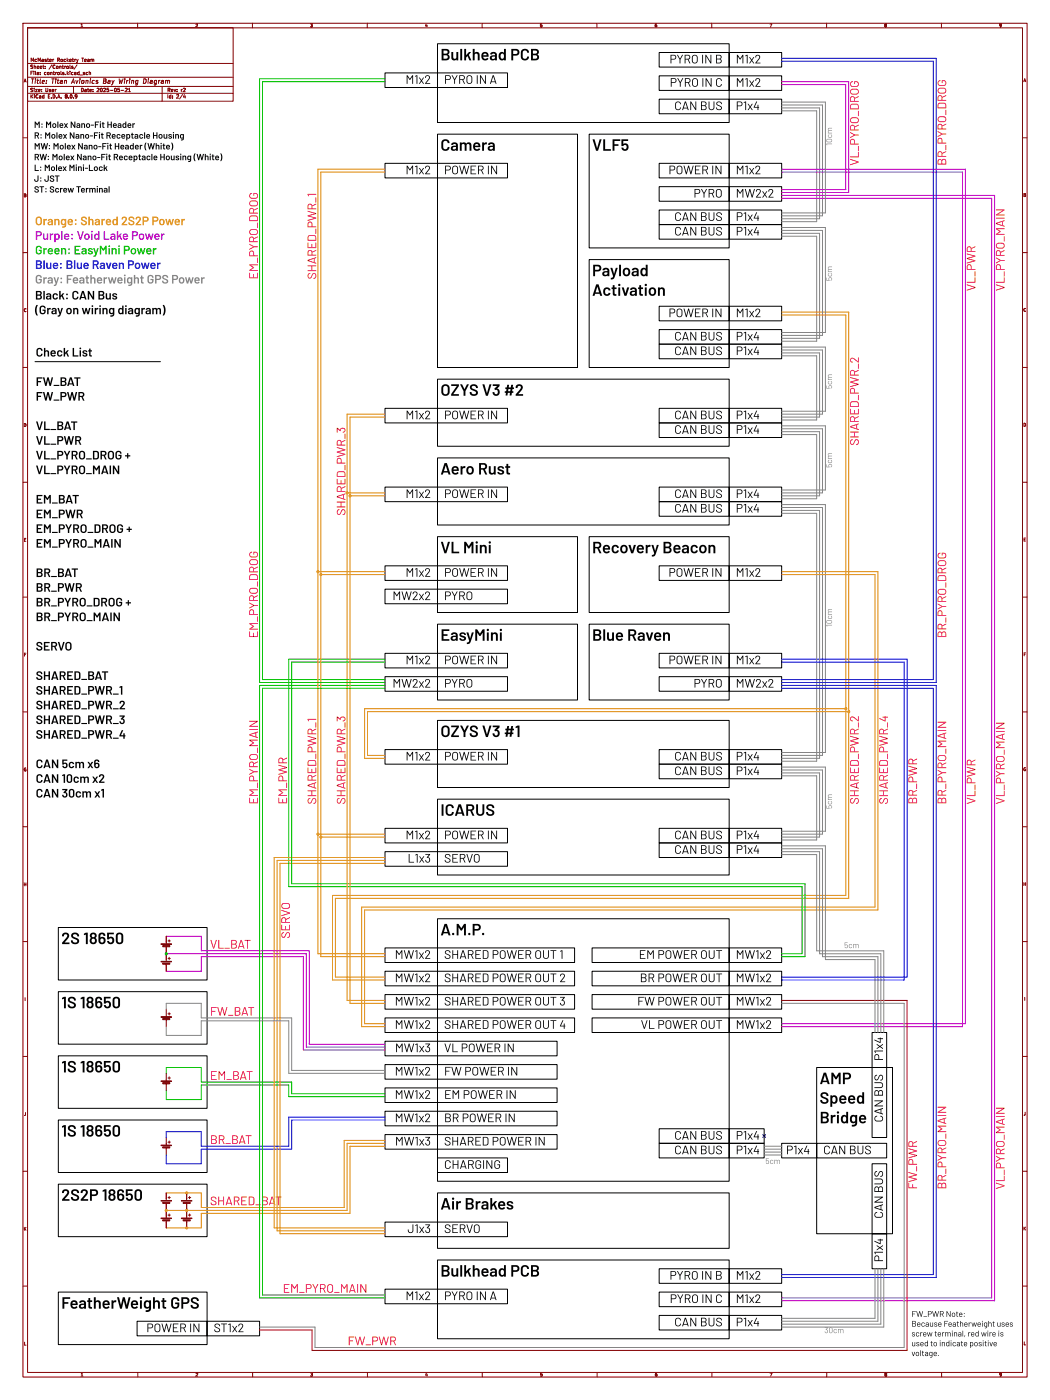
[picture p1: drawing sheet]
<svg xmlns="http://www.w3.org/2000/svg" width="457mm" height="610mm" viewBox="0 0 457 610" stroke-linecap="round" stroke-linejoin="round" font-family="sans-serif">
<defs><g id="words">
<g font-size="7.1">
<text x="191.8" y="69.2">Camera</text>
<text x="257.8" y="123.8">Payload</text>
<text x="257.8" y="132.3">Activation</text>
<text x="191.8" y="210.1">Aero Rust</text>
<text x="257.8" y="244.4">RecoveryBeacon</text>
<text x="191.8" y="282.5">EasyMini</text>
<text x="257.8" y="282.5">BlueRaven</text>
<text x="356.9" y="484.1">Speed</text>
<text x="356.9" y="492.6">Bridge</text>
<text x="191.8" y="530.2">Air Brakes</text>
</g>
<g font-size="5.3">
<text x="291.5" y="29.3">PYROINB</text>
<text x="320.4" y="29.3">M1x2</text>
<text x="176.6" y="38.1">M1x2</text>
<text x="193.4" y="38.1">PYROINA</text>
<text x="291.6" y="39.4">PYROINC</text>
<text x="320.4" y="39.4">M1x2</text>
<text x="293.6" y="49.6">CANBUS</text>
<text x="320.4" y="49.6">P1x4</text>
<text x="176.6" y="77.5">M1x2</text>
<text x="193.4" y="77.5">POWERIN</text>
<text x="291.1" y="77.5">POWERIN</text>
<text x="320.4" y="77.5">M1x2</text>
<text x="302" y="87.7">PYRO</text>
<text x="320.4" y="87.7">MW2x2</text>
<text x="293.6" y="97.8">CANBUS</text>
<text x="320.4" y="97.8">P1x4</text>
<text x="293.6" y="104.2">CANBUS</text>
<text x="320.4" y="104.2">P1x4</text>
<text x="15.2" y="132.1">Black: CANBus</text>
<text x="15.2" y="138.5">(Grayon wiring diagram)</text>
<text x="291.1" y="139.7">POWERIN</text>
<text x="320.4" y="139.7">M1x2</text>
<text x="293.6" y="149.9">CANBUS</text>
<text x="320.4" y="149.9">P1x4</text>
<text x="293.6" y="156.3">CANBUS</text>
<text x="320.4" y="156.3">P1x4</text>
<text x="176.6" y="184.2">M1x2</text>
<text x="193.4" y="184.2">POWERIN</text>
<text x="293.6" y="184.2">CANBUS</text>
<text x="320.4" y="184.2">P1x4</text>
<text x="293.6" y="190.5">CANBUS</text>
<text x="320.4" y="190.5">P1x4</text>
<text x="176.6" y="218.5">M1x2</text>
<text x="193.4" y="218.5">POWERIN</text>
<text x="293.6" y="218.5">CANBUS</text>
<text x="320.4" y="218.5">P1x4</text>
<text x="293.6" y="224.8">CANBUS</text>
<text x="320.4" y="224.8">P1x4</text>
<text x="176.6" y="252.8">M1x2</text>
<text x="193.4" y="252.8">POWERIN</text>
<text x="291.1" y="252.8">POWERIN</text>
<text x="320.4" y="252.8">M1x2</text>
<text x="170.9" y="262.9">MW2x2</text>
<text x="193.4" y="262.9">PYRO</text>
<text x="176.6" y="290.9">M1x2</text>
<text x="193.4" y="290.9">POWERIN</text>
<text x="291.1" y="290.9">POWERIN</text>
<text x="320.4" y="290.9">M1x2</text>
<text x="170.9" y="301">MW2x2</text>
<text x="193.4" y="301">PYRO</text>
<text x="302" y="301">PYRO</text>
<text x="320.4" y="301">MW2x2</text>
<text x="176.6" y="332.8">M1x2</text>
<text x="193.4" y="332.8">POWERIN</text>
<text x="293.6" y="332.8">CANBUS</text>
<text x="320.4" y="332.8">P1x4</text>
<text x="293.6" y="339.1">CANBUS</text>
<text x="320.4" y="339.1">P1x4</text>
<text x="176.6" y="367.1">M1x2</text>
<text x="193.4" y="367.1">POWERIN</text>
<text x="293.6" y="367.1">CANBUS</text>
<text x="320.4" y="367.1">P1x4</text>
<text x="177.5" y="377.2">L1x3</text>
<text x="193.4" y="377.2">SERVO</text>
<text x="293.6" y="373.4">CANBUS</text>
<text x="320.4" y="373.4">P1x4</text>
<text x="171.9" y="419.1">MW1x2</text>
<text x="193.4" y="419.1">SHAREDPOWEROUT1</text>
<text x="278.1" y="419.1">EMPOWEROUT</text>
<text x="320.4" y="419.1">MW1x2</text>
<text x="171.9" y="429.3">MW1x2</text>
<text x="193.4" y="429.3">SHAREDPOWEROUT2</text>
<text x="278.6" y="429.3">BRPOWEROUT</text>
<text x="320.4" y="429.3">MW1x2</text>
<text x="171.9" y="439.5">MW1x2</text>
<text x="193.4" y="439.5">SHAREDPOWEROUT3</text>
<text x="277.5" y="439.5">FWPOWEROUT</text>
<text x="320.4" y="439.5">MW1x2</text>
<text x="171.9" y="449.6">MW1x2</text>
<text x="193.4" y="449.6">SHAREDPOWEROUT4</text>
<text x="279" y="449.6">VLPOWEROUT</text>
<text x="320.4" y="449.6">MW1x2</text>
<text x="172" y="459.8">MW1x3</text>
<text x="193.4" y="459.8">VLPOWERIN</text>
<text x="386.1" y="462" transform="rotate(-90 386.1 462)">P1x4</text>
<text x="171.9" y="469.9">MW1x2</text>
<text x="193.4" y="469.9">FWPOWERIN</text>
<text x="171.9" y="480.1">MW1x2</text>
<text x="193.4" y="480.1">EMPOWERIN</text>
<text x="171.9" y="490.3">MW1x2</text>
<text x="193.4" y="490.3">BRPOWERIN</text>
<text x="386.1" y="488.7" transform="rotate(-90 386.1 488.7)">CANBUS</text>
<text x="293.6" y="497.9">CANBUS</text>
<text x="172" y="500.4">MW1x3</text>
<text x="193.4" y="500.4">SHAREDPOWERIN</text>
<text x="293.6" y="504.2">CANBUS</text>
<text x="320.4" y="504.2">P1x4</text>
<text x="342.2" y="504.2">P1x4</text>
<text x="358.5" y="504.2">CANBUS</text>
<text x="193.4" y="510.6">CHARGING</text>
<text x="386.1" y="530.6" transform="rotate(-90 386.1 530.6)">CANBUS</text>
<text x="177.4" y="538.5">J1x3</text>
<text x="193.4" y="538.5">SERVO</text>
<text x="386.1" y="549.6" transform="rotate(-90 386.1 549.6)">P1x4</text>
<text x="291.5" y="558.8">PYROINB</text>
<text x="320.4" y="558.8">M1x2</text>
<text x="176.6" y="567.7">M1x2</text>
<text x="193.4" y="567.7">PYROINA</text>
<text x="291.6" y="569">PYROINC</text>
<text x="320.4" y="569">M1x2</text>
<text x="63.7" y="581.7">POWERIN</text>
<text x="93" y="581.7">ST1x2</text>
<text x="293.6" y="579.2">CANBUS</text>
<text x="320.4" y="579.2">P1x4</text>
</g>
<g font-size="5.3" fill="#f00">
<text x="375.5" y="72.1" transform="rotate(-90 375.5 72.1)">VL_PYRO_DROG</text>
<text x="413.6" y="72.1" transform="rotate(-90 413.6 72.1)">BR_PYRO_DROG</text>
<text x="113.9" y="121.7" transform="rotate(-90 113.9 121.7)">EM_PYRO_DROG</text>
<text x="139.3" y="121.7" transform="rotate(-90 139.3 121.7)">SHARED_PWR_1</text>
<text x="426.3" y="126.8" transform="rotate(-90 426.3 126.8)">VL_PWR</text>
<text x="439" y="126.8" transform="rotate(-90 439 126.8)">VL_PYRO_MAIN</text>
<text x="375.5" y="194.1" transform="rotate(-90 375.5 194.1)">SHARED_PWR_2</text>
<text x="113.9" y="277.9" transform="rotate(-90 113.9 277.9)">EM_PYRO_DROG</text>
<text x="413.6" y="277.9" transform="rotate(-90 413.6 277.9)">BR_PYRO_DROG</text>
<text x="113.9" y="350.3" transform="rotate(-90 113.9 350.3)">EM_PYRO_MAIN</text>
<text x="126.6" y="350.3" transform="rotate(-90 126.6 350.3)">EM_PWR</text>
<text x="139.3" y="350.3" transform="rotate(-90 139.3 350.3)">SHARED_PWR_1</text>
<text x="152" y="350.3" transform="rotate(-90 152 350.3)">SHARED_PWR_3</text>
<text x="375.5" y="350.3" transform="rotate(-90 375.5 350.3)">SHARED_PWR_2</text>
<text x="388.2" y="350.3" transform="rotate(-90 388.2 350.3)">SHARED_PWR_4</text>
<text x="400.9" y="350.3" transform="rotate(-90 400.9 350.3)">BR_PWR</text>
<text x="413.6" y="350.3" transform="rotate(-90 413.6 350.3)">BR_PYRO_MAIN</text>
<text x="426.3" y="350.3" transform="rotate(-90 426.3 350.3)">VL_PWR</text>
<text x="439" y="350.3" transform="rotate(-90 439 350.3)">VL_PYRO_MAIN</text>
<text x="127.9" y="408.7" transform="rotate(-90 127.9 408.7)">SERVO</text>
<text x="91.4" y="414.7">VL_BAT</text>
<text x="91.4" y="443.9">FW_BAT</text>
<text x="91.4" y="471.8">EM_BAT</text>
<text x="91.4" y="499.8">BR_BAT</text>
<text x="400.9" y="517.9" transform="rotate(-90 400.9 517.9)">FW_PWR</text>
<text x="413.6" y="517.9" transform="rotate(-90 413.6 517.9)">BR_PYRO_MAIN</text>
<text x="439" y="517.9" transform="rotate(-90 439 517.9)">VL_PYRO_MAIN</text>
<text x="91.4" y="526.4">SHARED_BAT</text>
<text x="123.1" y="564.5">EM_PYRO_MAIN</text>
<text x="151.4" y="587.4">FW_PWR</text>
</g>
<g font-size="5.3" fill="#dd8500">
<text x="15.2" y="99.7">Orange:Shared2S2PPower</text>
<text x="152" y="224.5" transform="rotate(-90 152 224.5)">SHARED_PWR_3</text>
</g>
<text font-size="5.3" fill="#c200c2" x="15.2" y="106.1">Purple: VoidLakePower</text>
<text font-size="5.3" fill="#00c200" x="15.2" y="112.4">Green:EasyMiniPower</text>
<g font-size="5.3" fill="#848484">
<text x="15.2" y="118.8">Blue: BlueRavenPower</text>
<text x="15.2" y="125.1">Gray:Featherweight GPSPower</text>
</g>
<text font-size="5.3" fill="#000084" x="320.4" y="497.9">P1x4</text>
<g font-size="3.9">
<text x="14.8" y="57.6">M:MolexNano-Fit Header</text>
<text x="14.8" y="62.3">R: MolexNano-Fit Receptacle Housing</text>
<text x="14.8" y="67">MW:MolexNano-Fit Header(White)</text>
<text x="14.8" y="71.7">RW:MolexNano-Fit Receptacle Housing(White)</text>
<text x="14.8" y="76.4">L: MolexMini-Lock</text>
<text x="14.8" y="81.1">J: JST</text>
<text x="14.8" y="85.8">ST:Screw Terminal</text>
</g>
<g font-size="3.5" fill="#848484">
<text x="363.4" y="63.5" transform="rotate(-90 363.4 63.5)">10cm</text>
<text x="363.4" y="122.4" transform="rotate(-90 363.4 122.4)">5cm</text>
<text x="363.4" y="169.4" transform="rotate(-90 363.4 169.4)">5cm</text>
<text x="363.4" y="203.7" transform="rotate(-90 363.4 203.7)">5cm</text>
<text x="363.4" y="273" transform="rotate(-90 363.4 273)">10cm</text>
<text x="363.4" y="352.3" transform="rotate(-90 363.4 352.3)">5cm</text>
<text x="367.5" y="413.9">5cm</text>
<text x="333.2" y="507.9">5cm</text>
<text x="358.9" y="581.6">30cm</text>
</g>
<g font-size="3.5">
<text x="396.9" y="579.4">BecauseFeatherweight uses</text>
<text x="396.9" y="583.7">screw terminal, red wire is</text>
<text x="396.9" y="588">usedto indicate positive</text>
<text x="396.9" y="592.2">voltage.</text>
</g>
<g font-size="2.8" fill="#840000">
<text x="13" y="37">Title:</text>
<text x="22.7" y="37">Titan</text>
<text x="32.2" y="37">Avionics</text>
<text x="46.6" y="37">Bay</text>
<text x="54.3" y="37">Wiring</text>
<text x="65.7" y="37">Diagram</text>
</g>
<g font-size="2.1" fill="#840000">
<text x="13" y="27.3">McMaster</text>
<text x="25.1" y="27.3">Rocketry</text>
<text x="36.4" y="27.3">Team</text>
<text x="13" y="32.8">File:</text>
<text x="13" y="30.1">Sheet:</text>
<text x="19.1" y="32.8">controls.kicad_sch</text>
<text x="21.2" y="30.1">/Controls/</text>
<text x="13" y="40.2">Size:</text>
<text x="19.7" y="40.2">User</text>
<text x="35" y="40.2">Date:</text>
<text x="42" y="40.2">2025-05-21</text>
<text x="72.6" y="40.4">Rev:</text>
<text x="79" y="40.4">r2</text>
<text x="13" y="43">KiCad</text>
<text x="20.7" y="43">E.D.A.</text>
<text x="28.3" y="43">8.0.9</text>
<text x="72.6" y="43">Id:</text>
<text x="76.7" y="43">2/4</text>
</g>
<g font-size="1.8" fill="#840000">
<text x="34.9" y="12">1</text>
<text x="84.9" y="12">2</text>
<text x="134.9" y="12">3</text>
<text x="184.9" y="12">4</text>
<text x="234.9" y="12">5</text>
<text x="284.9" y="12">6</text>
<text x="334.9" y="12">7</text>
<text x="384.9" y="12">8</text>
<text x="434.9" y="12">9</text>
<text x="445.5" y="35.9">A</text>
<text x="10.3" y="36">A</text>
<text x="10.2" y="86">B</text>
<text x="445.5" y="85.9">B</text>
<text x="10.2" y="136">C</text>
<text x="445.5" y="135.9">C</text>
<text x="445.5" y="185.9">D</text>
<text x="10.2" y="186">D</text>
<text x="10.2" y="236">E</text>
<text x="445.5" y="235.9">E</text>
<text x="10.3" y="286">F</text>
<text x="445.5" y="285.9">F</text>
<text x="445.5" y="335.9">G</text>
<text x="10.2" y="336">G</text>
<text x="10.1" y="386">H</text>
<text x="445.4" y="385.9">H</text>
<text x="10.5" y="436">I</text>
<text x="445.8" y="435.9">I</text>
<text x="445.6" y="485.9">J</text>
<text x="10.3" y="486">J</text>
<text x="10.2" y="536">K</text>
<text x="445.5" y="535.9">K</text>
<text x="10.3" y="586">L</text>
<text x="445.6" y="585.9">L</text>
<text x="35" y="599.5">1</text>
<text x="85" y="599.5">2</text>
<text x="135" y="599.5">3</text>
<text x="185" y="599.5">4</text>
<text x="235" y="599.5">5</text>
<text x="285" y="599.5">6</text>
<text x="335" y="599.5">7</text>
<text x="385" y="599.5">8</text>
<text x="435" y="599.5">9</text>
</g>
</g></defs>
<g fill="none" stroke="#840000" stroke-width=".44">
<path d="M10 10.1h437.2v589.5h-437.2zM12 12.1h433.2v585.5h-433.2zM12 12.1h89.5v32h-89.5zM59.9 10.1v2M109.9 10.1v2M159.9 10.1v2M209.9 10.1v2M259.9 10.1v2M309.9 10.1v2M359.9 10.1v2M409.9 10.1v2M12 37.6h89.5"/>
<path d="M12 33.6h89.5M12 27.6h89.5M17.5 32.4v.1M17.5 31.6v.1M19.7 29.7h.1M19.7 29.7h-.1M19.7 28.9v.1M23.3 25.8h.1M31.2 29.1l.6 .4-.6 .2M31.2 29v.1M31.7 28.9l-.5 .1M32 34.3l-.9 2"/>
<path d="M32 37.6v3M33.5 28.2l-1.3 2M35.6 25.3h.8M36.8 32.1v.3M38.2 31.6l-.7 .2 .1 .6h.6M38.8 31.7l.6-.1 .1 .9M38.8 31v1.5M45.1 35.3h.7M45.8 35.3l.2 .1M45.9 34.3h-.7l-.2 2 .9-.1M46 35.2l-.2 .1M52.7 39.3h1.2"/>
<path d="M53.6 34.3l-.7 2M55.3 38.6v.5l-.8 .8h.9M56 39.9h.8M56 38.8l.4-.4v1.5M64.6 35l-.2 1.3M64.6 34.3v.2M70.6 37.6v6.5M12 40.6h89.5M80.3 41.1l-.4 1.1h.9M80.6 41.7v1M10 60h2M445.2 60h2"/>
<path d="M10 110h2M445.2 110h2M10 160h2M445.2 160h2M10 210h2M445.2 210h2M10 260h2M445.2 260h2M10 310h2M445.2 310h2M10 360h2M445.2 360h2"/>
<path d="M10 410h2M72.4 407.7v3.3M72.4 412v6.6M72.4 419.6v3.3M73.2 409.7h1M73.2 417.3h1M73.7 409.2v1M73.7 416.8v1M445.2 410h2M72.4 439.4v3.3M72.4 443.7v3.3M73.2 441.5h1"/>
<path d="M73.7 440.9v1.1M10 460h2M72.4 467.4v3.3M72.4 471.7v3.3M73.2 469.4h1M73.7 468.9v1M445.2 460h2M72.4 495.3v3.3M72.4 499.6v3.3M73.2 497.3h1M73.7 496.8v1M10 510h2"/>
<path d="M72.4 519.4v3.3M81.3 519.4v3.3M445.2 510h2M72.4 523.7v6.7M72.4 531.4v3.3M73.2 521.5h1M73.2 529.1h1M73.7 521v1M73.7 528.6v1M81.3 523.7v6.7M81.3 531.4v3.3M82 521.5h1.1"/>
<path d="M82 529.1h1.1M82.5 521v1M82.5 528.6v1M10 560h2M445.2 560h2M60 597.6v2M110 597.6v2M160 597.6v2M210 597.6v2M260 597.6v2M310 597.6v2M360 597.6v2"/>
<path d="M410 597.6v2"/>
</g>
<g fill="#840000" stroke="#840000" stroke-width=".44">
<path d="M70.1 470.7h4.6v.2h-4.6z"/>
<path d="M70.9 471.4h3v.5h-3z"/>
<path d="M79 522.7h4.6v.3h-4.6z"/>
<path d="M79.8 523.5h3v.5h-3z"/>
<path d="M79 530.4h4.6v.2h-4.6z"/>
<path d="M79.8 531.1h3v.5h-3z"/>
<path d="M70.1 498.6h4.6v.3h-4.6z"/>
<path d="M70.9 499.4h3v.5h-3z"/>
<path d="M70.1 411h4.6v.2h-4.6z"/>
<path d="M70.9 411.7h3v.5h-3z"/>
<path d="M70.1 418.6h4.6v.2h-4.6z"/>
<path d="M70.9 419.4h3v.5h-3z"/>
<path d="M70.1 530.4h4.6v.2h-4.6z"/>
<path d="M70.9 531.1h3v.5h-3z"/>
<path d="M70.1 522.7h4.6v.3h-4.6z"/>
<path d="M70.9 523.5h3v.5h-3z"/>
<path d="M70.1 442.7h4.6v.3h-4.6z"/>
<path d="M70.9 443.5h3v.5h-3z"/>
</g>
<g fill="#000">
<path d="M192.3 21.3h1.8a1.33 1.33 0 0 1 1.5 .8 1.33 1.33 0 0 1-.5 1.6 1.38 1.38 0 0 1 .6 1.7 1.38 1.38 0 0 1-1.5 .9h-1.9v-2.2h.8v1.5h1.1a.75 .75 0 0 0 .8-.8 .75 .75 0 0 0-.8-.7h-1.9v-2h.8v1.3h1a.68 .68 0 0 0 .8-.7 .68 .68 0 0 0-.8-.7l-1.8 .1zM196.6 22.7h.8v2.2a.68 .68 0 0 0 .6 .7 .68 .68 0 0 0 .7-.7v-2.2l.7-.1 .1 3.6-.7 .1-.1-.3a1.24 1.24 0 0 1-1.4 .3 1.24 1.24 0 0 1-.8-1.2zM200.4 21.3l.8 .1v4.9l-.8-.1zM202.2 21.3l.8 .1v2.6l1.1-1.3h1l-1 1.2 1 2.4-.7-.1-.8-1.8-.6 .7-.1 1.2h-.7zM205.9 21.3h.7l.1 1.7a1.24 1.24 0 0 1 1.4-.3 1.24 1.24 0 0 1 .7 1.2v2.4l-.8-.1v-2.2a.68 .68 0 0 0-.7-.7 .68 .68 0 0 0-.6 .7v2.2l-.8 .1zM210.1 23a1.59 1.59 0 0 1 2-.2 1.59 1.59 0 0 1 .6 1.9h-2.2a.94 .94 0 0 0 .6 .9 .94 .94 0 0 0 1.1-.4l.4 .3a1.71 1.71 0 0 1-2.2 .7 1.71 1.71 0 0 1-.8-2.2l2.3 .1a.74 .74 0 0 0-.7-.8 .74 .74 0 0 0-.8 .7h-.8zM213.6 23.1a1.63 1.63 0 0 1 2.8 .7l-.1 2.5h-.7l-.1-.3-1 .3a1.07 1.07 0 0 1-1.2-1.1h.8a.76 .76 0 0 0 1 .4 .76 .76 0 0 0 .4-1l-2.2 .6a1.23 1.23 0 0 1 1.5-1.1h.7a.7 .7 0 0 0-.5-.8 .7 .7 0 0 0-.9 .5l-.7-.2zM217.6 22.9l1-.3 .8 .4 .1-1.7h.8v4.9l-.8 .1-.1-.3a1.45 1.45 0 0 1-1.7 .1 1.45 1.45 0 0 1-.6-1.6h.8a.86 .86 0 0 0 1 1.1 .86 .86 0 0 0 .5-1.4 .79 .79 0 0 0-.9-.9 .79 .79 0 0 0-.6 1.2h-.8zM222.7 21.3h2a1.47 1.47 0 0 1 1.5 1.5 1.47 1.47 0 0 1-1.6 1.4h-1.1l-.1 2.1h-.7l-.1-4.2h.9v1.4h1.1a.75 .75 0 0 0 .8-.7 .75 .75 0 0 0-.8-.8l-2 .1zM227.2 21.8a1.75 1.75 0 0 1 1.9-.5 1.75 1.75 0 0 1 1.2 1.7h-.7a1 1 0 0 0-1-1 1 1 0 0 0-1 .9v1.8a1 1 0 0 0 1 .9 1 1 0 0 0 1-1h.7a1.74 1.74 0 0 1-1.8 1.7 1.74 1.74 0 0 1-1.7-1.6v-2.1zM231.2 21.3h1.8a1.33 1.33 0 0 1 1.6 .8 1.33 1.33 0 0 1-.6 1.6 1.38 1.38 0 0 1 .7 1.7 1.38 1.38 0 0 1-1.6 .9h-1.9v-2.2h.8l.1 1.5h1a.75 .75 0 0 0 .8-.8 .75 .75 0 0 0-.8-.7h-1.9v-2h.8l.1 1.3h.9a.68 .68 0 0 0 .9-.7 .68 .68 0 0 0-.9-.7l-1.8 .1zM15.1 57.6h1.1a.8 .8 0 0 1 .8 .7 .8 .8 0 0 1-.5 .9l.5 1.2-.4-.1-.6-1.1h-.4l-.1 1.1-.4 .1v-2.4h.4l.1 .9 .7-.1 .3-.4-.3-.3-1.2-.1z"/>
<path d="M15.1 53h.4l.7 1 .6-1h.5v2.7l-.4-.1-.1-1.8-.5 .7-.8-.7v1.8l-.4 .1zM19.7 57.6l.4 .1 .7 .9 .6-.9 .5-.1v2.8l-.5-.1v-1.8l-.6 .7-.7-.7v1.8l-.4 .1zM20.1 53h.4l.7 1 .6-1h.5v2.7l-.5-.1v-1.8l-.6 .7-.7-.7v1.8l-.4 .1zM25 53h.4v2.7l-.4-.1zM30.4 57.7h.4l1.2 1.8v-1.8l.4-.1v2.8h-.4l-1.2-1.9v1.8l-.4 .1zM30.8 53h.4l1.2 1.8v-1.8h.4v2.7h-.4l-1.2-1.9v1.8l-.4 .1zM40.9 57.6l1.9 .1-.1 .3h-1.3v.8h.9v.4h-.9l-.1 1.2-.4-.1zM41.3 53h1.8v.3l-1.3 .1v.7h.9v.4h-.9l-.1 1.2-.4-.1zM44.2 57.8h.4v.6h.5v.4h-.5l.1 1.1 .4 .1-.1 .4-.8-.4v-1.2l-.3-.1zM44.6 53.2l.4-.1v.6h.5v.4h-.5l.1 1.1 .4 .1-.1 .4-.8-.4v-1.2l-.3-.1zM46.4 57.6h1.1a.8 .8 0 0 1 .8 .7 .8 .8 0 0 1-.6 .9l.6 1.2-.5-.1-.5-1.1h-.5v1.1l-.4 .1-.1-2.4h.5v.9l.7-.1 .3-.4-.2-.3-1.3-.1zM46.8 53h.4v1.1h1v-1.1h.5v2.7l-.5-.1v-1.1h-1v1.1l-.4 .1z"/>
<path d="M53.6 53.8l1 .1v-.9h.4v2.6l-.4-.1a.8 .8 0 0 1-1 .1 .8 .8 0 0 1-.3-.9h.4a.5 .5 0 0 0 .7 .6 .5 .5 0 0 0 .1-.9l-.5-.3-.3 .6h-.4zM57.3 57.8h.4l.1 .6h.4v.4h-.4v1.1l.4 .1-.1 .4-.8-.4v-1.2l-.3-.1zM66.6 57.6l.5 .1v1.1h1v-1.2h.4v2.8l-.4-.1v-1.1h-1v1.1l-.5 .1zM15.1 71.7l.4 .1v2.3h1.4v.4h-1.8zM16.3 76.4l.5 .1v1.8a.94 .94 0 0 1-1.1 .9 .94 .94 0 0 1-.8-1.2h.4l.3 .7h.6zM15.1 67h1.1a.8 .8 0 0 1 .8 .7 .8 .8 0 0 1-.5 .9l.5 1.1h-.4l-.6-1.1h-.4l-.1 1.1-.4 .1v-2.4h.4l.1 .8h.7l.3-.4-.3-.3-1.2-.1zM15.1 62.3l.4 .1 .7 .9 .6-.9 .5-.1v2.8l-.4-.1-.1-1.9-.5 .8-.8-.7v1.8l-.4 .1zM17.2 67.1h.5l.5 1.8 .4-1.8h.5l.4 1.8 .5-1.8 .4-.1-.6 2.7h-.5l-.5-1.8-.4 1.8h-.5zM17.7 62.4h.5l.4 1.8 .5-1.8h.4l.5 1.8 .5-1.8 .4-.1-.7 2.7h-.4l-.5-1.8-.4 1.8h-.5zM20.8 76.4l.4 .1v1.8a.94 .94 0 0 1-1.1 .9 .94 .94 0 0 1-.7-1.2h.4l.2 .7h.6zM19.5 71.7h.4l.7 1 .6-1h.5v2.8l-.4-.1-.1-1.9-.5 .8-.8-.8v1.9l-.4 .1zM21.9 76.6a.96 .96 0 0 1 1.1-.2 .96 .96 0 0 1 .6 .9h-.4a.52 .52 0 0 0-.5-.6 .52 .52 0 0 0-.5 .6 .52 .52 0 0 0 .7 .4 .87 .87 0 0 1 .5 1.3 .87 .87 0 0 1-1.4 0l-.3-.7 .4-.1a.53 .53 0 0 0 .4 .7 .53 .53 0 0 0 .6-.5 .53 .53 0 0 0-.7-.5l-.6-.5z"/>
<path d="M24.4 71.7l.5 .1-.1 2.7-.4-.1zM22.8 67l.5 .1 .6 .9 .7-.9 .4-.1v2.8l-.4-.1v-1.9l-.6 .8-.7-.8v1.9l-.5 .1zM24.6 57.7h.4v2.7l-.4-.1zM23.3 62.3l.4 .1 .7 .9 .6-.9 .5-.1v2.8l-.4-.1-.1-1.9-.5 .8-.8-.7v1.8l-.4 .1zM23.9 76.4h2v.4h-.8v2.3h-.4v-2.3h-.8zM27.8 67l.4 .1-.1 2.7-.4-.1zM28.2 62.3l.5 .1-.1 2.7-.4-.1zM30.2 71.7h.5l.6 1 .7-1h.4v2.8l-.4-.1v-1.9l-.6 .8-.7-.8v1.9l-.5 .1zM33.6 67l.4 .1 1.1 1.8v-1.8l.5-.1v2.8l-.5-.1-1.1-1.8v1.8l-.4 .1zM34 62.3l.5 .1 1.1 1.8v-1.8l.4-.1v2.8l-.4-.1-1.1-1.8v1.8l-.5 .1zM38.7 71.7l.5 .1v2.3h1.3v.4h-1.8zM45.2 71.7l.4 .1v1.4l.7-.7h.5l-.5 .7 .5 1.3-.4-.1-.5-1-.3 1.1h-.4z"/>
<path d="M44.1 67l1.8 .1v.3h-1.4v.8h.9l.1 .3-1 .1v1.2l-.4-.1zM44.5 62.3l1.9 .1-.1 .3h-1.3v.8h.9l.1 .4h-1l-.1 1.2-.4-.1zM47.4 67.2h.4v.5l.5 .1v.3l-.5 .1v1l.4 .2v.4l-.8-.4v-1.2l-.3-.1zM47.9 62.5h.4v.5l.5 .1-.1 .3-.4 .1v1l.4 .2v.4l-.8-.4v-1.2l-.3-.1zM49.5 67h1.1a.8 .8 0 0 1 .8 .7 .8 .8 0 0 1-.5 .9l.6 1.1h-.5l-.5-1.1h-.5v1.1l-.5 .1v-2.4h.5v.8h.7l.3-.4-.2-.3-1.3-.1zM50 62.3l.4 .1 .1 1.1h.9l.1-1.2h.4v2.8l-.4-.1-.1-1.1h-.9l-.1 1.1-.4 .1zM56.8 63.2h1v-.9h.4l.1 2.7-.5-.1a.8 .8 0 0 1-.9 .1 .8 .8 0 0 1-.4-.9h.5a.5 .5 0 0 0 .6 .6 .5 .5 0 0 0 .2-.9l-.5-.3-.3 .6h-.5zM60.5 67.2h.4v.5l.5 .1v.3l-.5 .1v1l.4 .2v.4l-.8-.4v-1.2l-.3-.1zM62.8 57.7h.4l-.1 2.7-.4-.1zM63.3 62.1h.5l-.4 1.7 .4 1.6a1.5 1.5 0 0 1-.9-1.8zM64.2 62.4h.5l.4 1.8 .5-1.8h.5l.4 1.8 .5-1.8 .4-.1-.6 2.7h-.5l-.5-1.8-.4 1.8h-.5zM65.9 67l.5 .1-.1 2.7-.4-.1z"/>
<path d="M67.8 62.3h.4v1l.5-.3 .6 .4 .1 1.7h-.4v-1.4l-.4-.3-.3 .3-.1 1.4h-.4zM69.8 67l.4 .1 .1 1.1h1v-1.2h.4v2.8l-.4-.1v-1.1h-1l-.1 1.1-.4 .1zM71.1 62.5h.4v.5l.5 .1-.1 .3-.4 .1v1l.4 .2v.4l-.8-.4v-1.2l-.3-.1zM74.5 62.1a1.5 1.5 0 0 1 .9 1.8l-.3 1.4-.6 .2 .4-1.7zM84.7 66.8h.5l-.4 1.7 .4 1.6a1.5 1.5 0 0 1-1-1.8zM85.6 67.1h.5l.4 1.8 .5-1.8h.4l.5 1.8 .5-1.8 .4-.1-.7 2.7h-.4l-.5-1.8-.5 1.8h-.4zM89.2 67h.4v1l.5-.3 .6 .3 .1 1.8h-.4l-.1-1.4-.3-.3-.4 .3v1.4h-.4zM92.5 67.2h.4v.5l.4 .1v.3l-.4 .1v1l.4 .2v.4l-.8-.4-.1-1.2-.2-.1zM95.9 66.8a1.5 1.5 0 0 1 .9 1.8l-.3 1.4-.6 .1 .4-1.6zM192.5 61.2a1.75 1.75 0 0 1 2-.6 1.75 1.75 0 0 1 1.1 1.7h-.6a1 1 0 0 0-1-1 1 1 0 0 0-1 1v1.8a1 1 0 0 0 1 .9 1 1 0 0 0 1-1h.6a1.74 1.74 0 0 1-1.7 1.7 1.74 1.74 0 0 1-1.7-1.7v-2zM258 60.7h.9l1.1 3.8 1.1-3.8h.8l-1.6 5-.8-.1zM262.7 60.7h.8v4.2h2.4l.1 .7h-3.3z"/>
<path d="M266.8 60.7h3.3l-.1 .7h-2.4v1.4h1.6l.1 .6-1.7 .1-.1 2.2-.8-.1zM270.6 60.7h2.9l-.1 .7h-2v1.3a1.56 1.56 0 0 1 2.2 .7 1.56 1.56 0 0 1-1 2.1 1.56 1.56 0 0 1-1.9-1.2h.6a.81 .81 0 0 0 1.3 .3 .81 .81 0 0 0 0-1.3 .81 .81 0 0 0-1.2 .3l-.8-.1zM15.2 81.3a.96 .96 0 0 1 1.1-.2 .96 .96 0 0 1 .6 .9h-.4a.52 .52 0 0 0-.5-.6 .52 .52 0 0 0-.5 .6 .52 .52 0 0 0 .7 .3 .87 .87 0 0 1 .5 1.4 .87 .87 0 0 1-1.4 0l-.3-.7 .4-.1a.53 .53 0 0 0 .4 .7 .53 .53 0 0 0 .6-.5 .53 .53 0 0 0-.7-.5l-.7-.5zM17.2 81.1h2v.4h-.8v2.3h-.5v-2.3h-.7zM21.9 81.3a.96 .96 0 0 1 1.1-.2 .96 .96 0 0 1 .6 .9h-.4a.52 .52 0 0 0-.5-.6 .52 .52 0 0 0-.5 .6 .52 .52 0 0 0 .7 .3 .87 .87 0 0 1 .5 1.4 .87 .87 0 0 1-1.4 0l-.3-.7 .3-.1a.53 .53 0 0 0 .5 .7 .53 .53 0 0 0 .6-.5 .53 .53 0 0 0-.7-.5l-.7-.5zM33.2 81.1h2v.4h-.8v2.3h-.4v-2.3h-.8zM47.3 81.1h.4v2.8l-.4-.1zM258.3 115.3h2a1.47 1.47 0 0 1 1.5 1.5 1.47 1.47 0 0 1-1.5 1.4h-1.2v2h-.8v-4.2h.8v1.5h1.1a.75 .75 0 0 0 .8-.8 .75 .75 0 0 0-.8-.7h-1.9zM279.4 116.9l.9-.3 .9 .3v-1.6h.8v4.9l-.7 .1-.1-.4a1.45 1.45 0 0 1-1.8 .2 1.45 1.45 0 0 1-.6-1.7h.9a.86 .86 0 0 0 .9 1.2 .86 .86 0 0 0 .6-1.4 .79 .79 0 0 0-1-.9 .79 .79 0 0 0-.5 1.1h-.9zM259.6 123.9h1l1.5 4.9-.8-.1-.2-.8h-1.9l-.4 .9h-.8l.5-1.5h2.4l-.8-2.5-.7 2.5h-.9zM266.8 124.2h.8v.9l.8 .1v.6l-.8 .1v1.9l.8 .3v.6a1.06 1.06 0 0 1-1.6-.8v-2l-.5-.1v-.5l.5-.2zM269.6 115.3l.8 .1-.1 4.9-.7-.1z"/>
<path d="M278.4 124.2h.7v.9l.9 .1v.6l-.9 .1 .1 1.9 .7 .3v.6a1.06 1.06 0 0 1-1.5-.8v-2l-.5-.1-.1-.5 .6-.2zM16.1 151.9a1.31 1.31 0 0 1 1.5-.4 1.31 1.31 0 0 1 .9 1.3l-.6-.1a.72 .72 0 0 0-.7-.7 .72 .72 0 0 0-.7 .7v1.4a.75 .75 0 0 0 .7 .6 .75 .75 0 0 0 .8-.7h.5a1.3 1.3 0 0 1-1.3 1.3 1.3 1.3 0 0 1-1.3-1.3zM19.1 151.5h.6l.1 1.3 .6-.3 .9 .4v2.4l-.5-.1v-1.6a.51 .51 0 0 0-.5-.6 .51 .51 0 0 0-.6 .6v1.6l-.5 .1zM22.3 152.8a1.19 1.19 0 0 1 1.5-.2 1.19 1.19 0 0 1 .5 1.5h-1.7a.73 .73 0 0 0 .5 .6 .73 .73 0 0 0 .8-.3l.3 .3a1.28 1.28 0 0 1-1.6 .5 1.28 1.28 0 0 1-.6-1.6h1.7a.55 .55 0 0 0-.6-.6 .55 .55 0 0 0-.5 .6h-.6zM25.2 152.8a1.14 1.14 0 0 1 1.2-.3 1.14 1.14 0 0 1 .7 1h-.4a.68 .68 0 0 0-1-.2 .68 .68 0 0 0-.1 1 .68 .68 0 0 0 1 0h.5a1.29 1.29 0 0 1-1.9 .8 1.29 1.29 0 0 1-.2-2zM27.7 151.5l.6 .1 .1 1.9 .8-.9h.7l-.7 .9 .8 1.8-.6-.1-.6-1.4-.4 .5-.1 .9h-.6zM31.7 151.5l.6 .1v3.1h1.8v.5h-2.4zM34.7 152.5l.6 .1-.1 2.7-.5-.1zM36.1 152.8a1.06 1.06 0 0 1 1.1-.4 1.06 1.06 0 0 1 .8 1l-.6-.3a.43 .43 0 0 0-.5-.2 .43 .43 0 0 0-.3 .6 1.07 1.07 0 0 1 1.2 .4 1.07 1.07 0 0 1 0 1.2 1.09 1.09 0 0 1-1.1 .2 1.09 1.09 0 0 1-.8-.9l.6 .3a.44 .44 0 0 0 .6 .1 .44 .44 0 0 0 .3-.5l-1.4-.6zM38.8 151.8h.6v.7h.6v.5l-.6 .1v1.4l.6 .3a.6 .6 0 0 1-.7 .4 .6 .6 0 0 1-.5-.6v-1.5l-.4-.1v-.4l.4-.1zM16 164.3l2.5 .1-.1 .4-1.8 .1v1h1.2l.1 .5-1.3 .1-.1 1.6-.6-.1zM16 170.7l2.5 .1-.1 .4-1.8 .1v1h1.2l.1 .5-1.3 .1-.1 1.6-.6-.1z"/>
<path d="M18.7 164.4h.6l.7 2.4 .6-2.4h.6l.7 2.4 .6-2.4 .5-.1-.8 3.7h-.7l-.6-2.6-.6 2.6h-.6zM18.7 170.8h.6l.7 2.4 .6-2.4h.6l.7 2.4 .6-2.4 .5-.1-.8 3.7h-.7l-.6-2.6-.6 2.6h-.6zM23.4 167.6h2.4v.4l-2.4 .1zM23.4 174h2.4v.4l-2.4 .1zM26.4 164.3h1.3a.99 .99 0 0 1 1.2 .6 .99 .99 0 0 1-.5 1.2 1.03 1.03 0 0 1 .5 1.3 1.03 1.03 0 0 1-1.1 .7l-1.4-.1-.1-1.6h.7v1.1h.8a.56 .56 0 0 0 .6-.5 .56 .56 0 0 0-.7-.6h-1.4v-1.5h.7v1h.7a.51 .51 0 0 0 .6-.5 .51 .51 0 0 0-.6-.6l-1.4 .1zM26.3 170.7h1.5a1.1 1.1 0 0 1 1.2 1.1 1.1 1.1 0 0 1-1.2 1.1h-.8l-.1 1.5h-.6v-3.1h.6l.1 1.1h.8a.56 .56 0 0 0 .6-.6 .56 .56 0 0 0-.6-.6l-1.5 .1zM29.2 170.8h.6l.7 2.4 .6-2.4h.6l.6 2.4 .7-2.4 .5-.1-.8 3.7h-.7l-.6-2.6-.6 2.6h-.6zM30.4 164.4h.8l1.1 3.7-.6-.1-.2-.6h-1.4l-.3 .7-.5-.1 .3-1.1h1.8l-.6-1.8-.5 1.8h-.7zM32.3 164.3h2.7v.5l-1 .1-.1 3.1h-.6v-3.1l-1-.1zM34.1 170.7h1.6a1.09 1.09 0 0 1 1 .9 1.09 1.09 0 0 1-.7 1.2l.8 1.6h-.7l-.7-1.5h-.6l-.1 1.5h-.6v-3.1h.6l.1 1.1h.8a.56 .56 0 0 0 .5-.6 .56 .56 0 0 0-.5-.6l-1.5 .1zM192.7 167.7a1.84 1.84 0 0 1 2-.3 1.84 1.84 0 0 1 1.1 1.6v1.6a1.81 1.81 0 0 1-1.8 1.8 1.81 1.81 0 0 1-1.8-1.8v-1.6h.8v1.7a.99 .99 0 0 0 1 1 .99 .99 0 0 0 1-1v-1.7a.99 .99 0 0 0-1-1 .99 .99 0 0 0-1 1h-.8zM196.5 167.4h3.3v.7l-2.4 3.5h2.3l.1 .7h-3.3v-.8l2.4-3.4h-2.4z"/>
<path d="M200.4 167.4h.8l1.1 2 1-2h.9a5.8 5.8 0 0 0-1.5 4.9h-.8a5.8 5.8 0 0 0-1.5-4.9zM205 167.7a1.75 1.75 0 0 1 1.9-.4 1.75 1.75 0 0 1 1.1 1.7h-.6a.92 .92 0 0 0-1-1 .92 .92 0 0 0-.9 1 2.94 2.94 0 0 1 2.6 2.3 1.8 1.8 0 0 1-2 1.1 1.8 1.8 0 0 1-1.5-1.7h.6a.96 .96 0 0 0 1 1 .96 .96 0 0 0 1-1l-.2-.2a2.31 2.31 0 0 1-2.3-2.4zM210.1 167.4h.8l1.1 3.8 1.1-3.8h.9l-1.6 4.9h-.8zM214.6 167.4h2.9v.8l-1 1a1.6 1.6 0 0 1 1.2 1.8 1.6 1.6 0 0 1-1.7 1.3 1.6 1.6 0 0 1-1.5-1.6h.7a.86 .86 0 0 0 1.1 .8 .86 .86 0 0 0 .6-1.2 .86 .86 0 0 0-1.2-.4l-.5-.6 1.2-1.2h-1.8zM220.8 167.6h.9l-.2 1.1h.9l.3-1.2 .7 .1-.1 1.1h.5v.6l-.7 .1-.1 .9 .5 .1v.6l-.6 .1-.3 1.1-.7-.1 .1-1h-.9l-.2 1.1-.8-.1 .2-1-.5-.1v-.6l2.4-.1 .1-.9h-.9l-.1 .9h-.9l.2-.9h-.5l-.1-.6 .7-.1zM224.9 167.7a1.62 1.62 0 0 1 2.5 .1 1.62 1.62 0 0 1-.5 2.4l-1.3 1.4h2.1l.1 .7h-3.2a1.35 1.35 0 0 1 .9-1.7l.3-.4a1.29 1.29 0 0 0 .6-2.1 .83 .83 0 0 0-1.1 .9l-.8-.1zM15.7 183.6h.7l.8 2.8 .8-2.8 .6-.1-1.2 3.8-.6-.1zM15.7 190h.7l.8 2.8 .8-2.8 .6-.1-1.2 3.8-.6-.1zM19.2 183.5l.6 .1v3.1h1.8l.1 .5h-2.5zM19.2 189.9l.6 .1v3.1h1.8l.1 .5h-2.5zM22 186.8h2.4l.1 .4-2.5 .1zM22 193.2h2.4l.1 .4-2.5 .1z"/>
<path d="M25 183.5h1.3a.99 .99 0 0 1 1.2 .6 .99 .99 0 0 1-.5 1.2 1.03 1.03 0 0 1 .5 1.3 1.03 1.03 0 0 1-1.1 .7l-1.4-.1v-1.6h.6v1.1h.8a.56 .56 0 0 0 .6-.5 .56 .56 0 0 0-.6-.6h-1.4v-1.5h.6v1h.7a.51 .51 0 0 0 .6-.5 .51 .51 0 0 0-.6-.6l-1.3 .1zM24.9 189.9h1.6a1.1 1.1 0 0 1 1.1 1.1 1.1 1.1 0 0 1-1.2 1.1h-.8l-.1 1.5h-.6v-3.1h.6l.1 1.1h.8a.56 .56 0 0 0 .6-.6 .56 .56 0 0 0-.6-.6l-1.5 .1zM24.9 196.3h1.6a1.1 1.1 0 0 1 1.1 1.1 1.1 1.1 0 0 1-1.2 1.1h-.8l-.1 1.5h-.6v-3.1h.6l.1 1.1h.8a.56 .56 0 0 0 .6-.6 .56 .56 0 0 0-.6-.6l-1.5 .1zM27.8 190h.7l.6 2.4 .6-2.4h.6l.7 2.4 .6-2.4 .5-.1-.8 3.7h-.7l-.6-2.6-.6 2.6h-.6zM29 183.6h.8l1.1 3.7-.6-.1-.2-.6h-1.4l-.2 .7-.6-.1 .3-1.1h1.8l-.6-1.8-.5 1.8h-.7zM31.2 196.3h1.5a1.09 1.09 0 0 1 1.1 .9 1.09 1.09 0 0 1-.7 1.2l.7 1.6h-.6l-.7-1.5h-.7v1.5h-.6v-3.1h.6v1.1h.8a.56 .56 0 0 0 .6-.6 .56 .56 0 0 0-.6-.6l-1.4 .1zM30.9 183.5h2.7v.5l-1 .1v3.1h-.6v-3.1l-1.1-.1zM32.8 189.9h1.5a1.09 1.09 0 0 1 1.1 .9 1.09 1.09 0 0 1-.8 1.2l.8 1.6h-.6l-.7-1.5h-.7v1.5h-.6l-.1-3.1h.7v1.1h.8a.56 .56 0 0 0 .6-.6 .56 .56 0 0 0-.6-.6l-1.5 .1zM34.8 196.6a1.38 1.38 0 0 1 1.4-.2 1.38 1.38 0 0 1 .9 1.2v1.2a1.36 1.36 0 0 1-1.4 1.3 1.36 1.36 0 0 1-1.3-1.3v-1.2h.6v1.2a.74 .74 0 0 0 .7 .8 .74 .74 0 0 0 .7-.8v-1.2a.74 .74 0 0 0-.7-.8 .74 .74 0 0 0-.7 .8h-.6zM40.5 196.3l1.7 .1 .7 .4 .2 2.4-.4 .6-2.2 .2v-3.1h.6v2.6l1.1-.1 .3-.5-.2-1.9-1.8-.1zM43.8 196.3h1.5a1.09 1.09 0 0 1 1.1 .9 1.09 1.09 0 0 1-.7 1.2l.7 1.6h-.6l-.7-1.5h-.7v1.5h-.6v-3.1h.6v1.1h.8a.56 .56 0 0 0 .6-.6 .56 .56 0 0 0-.6-.6l-1.4 .1zM47.4 196.6a1.38 1.38 0 0 1 1.4-.2 1.38 1.38 0 0 1 .9 1.2v1.2a1.36 1.36 0 0 1-1.4 1.3 1.36 1.36 0 0 1-1.4-1.3v-1.2h.7v1.2a.74 .74 0 0 0 .7 .8 .74 .74 0 0 0 .7-.8v-1.2a.74 .74 0 0 0-.7-.8 .74 .74 0 0 0-.7 .8h-.7z"/>
<path d="M55.4 197.3h.4l.1 .9 .8 .1v.4l-.8 .1-.1 .8h-.4l-.1-.8-.8-.1v-.5h.8zM15.7 196.4h.7l.8 2.8 .8-2.8 .6-.1-1.2 3.8-.6-.1zM15.7 202.8h.7l.8 2.8 .8-2.8 .6-.1-1.2 3.8-.6-.1zM16 215.5h2.5l-.1 .6h-1.8v1l1.3 .1-.1 .5h-1.2v1h1.8l.1 .5h-2.5zM19.2 196.3l.6 .1v3.1h1.8l.1 .5h-2.5zM19.2 202.7l.6 .1v3.1h1.8l.1 .5h-2.5zM19.1 215.5l.6 .1 .9 1.3 .9-1.3 .6-.1v3.7h-.6v-2.6l-.8 1.1-1-1.1v2.6h-.6zM22 199.6h2.4l.1 .4-2.5 .1zM22 206h2.4l.1 .4-2.5 .1zM22.7 218.8h2.4v.4l-2.4 .1zM24.9 202.7h1.6a1.1 1.1 0 0 1 1.1 1.1 1.1 1.1 0 0 1-1.2 1.1h-.8l-.1 1.5h-.6v-3.1h.6l.1 1.1h.8a.56 .56 0 0 0 .6-.6 .56 .56 0 0 0-.6-.5h-1.5zM25.6 215.5h1.4a.99 .99 0 0 1 1.1 .6 .99 .99 0 0 1-.4 1.2 1.03 1.03 0 0 1 .5 1.3 1.03 1.03 0 0 1-1.2 .7l-1.4-.1v-1.6h.6l.1 1.1h.7a.56 .56 0 0 0 .6-.5 .56 .56 0 0 0-.6-.6h-1.4v-1.5h.6l.1 1h.7a.51 .51 0 0 0 .6-.5 .51 .51 0 0 0-.6-.5h-1.4z"/>
<path d="M27.8 196.4h.6l.8 1.5 .8-1.5 .6-.1a4.4 4.4 0 0 0-1.1 3.7h-.6a4.4 4.4 0 0 0-1.1-3.6zM27.8 202.8h.6l.8 1.5 .8-1.5 .6-.1a4.4 4.4 0 0 0-1.1 3.7h-.6a4.4 4.4 0 0 0-1.1-3.6zM29.7 215.6h.8l1.1 3.7-.6-.1-.2-.6h-1.4l-.3 .7-.6-.1 .4-1.1h1.8l-.6-1.8-.6 1.8h-.6zM31.2 202.7h1.5a1.09 1.09 0 0 1 1.1 .9 1.09 1.09 0 0 1-.7 1.2l.7 1.6h-.6l-.7-1.5h-.7v1.5h-.6v-3.1h.6v1.1h.8a.56 .56 0 0 0 .6-.6 .56 .56 0 0 0-.6-.5h-1.4zM31.6 215.5h2.7v.5l-1.1 .1v3.1h-.6v-3.1l-1-.1zM34.8 203a1.38 1.38 0 0 1 1.4-.2 1.38 1.38 0 0 1 .9 1.2v1.2a1.36 1.36 0 0 1-1.4 1.3 1.36 1.36 0 0 1-1.3-1.3v-1.2h.6v1.2a.74 .74 0 0 0 .7 .8 .74 .74 0 0 0 .7-.8v-1.2a.74 .74 0 0 0-.7-.8 .74 .74 0 0 0-.7 .8h-.6zM37.5 199.6h2.4l.1 .4-2.5 .1zM37.5 206h2.4l.1 .4-2.5 .1zM40.5 202.7l.6 .1 .9 1.3 .9-1.3 .6-.1v3.7h-.6v-2.6l-.8 1.1-1-1.1v2.6h-.6zM45.2 202.8h.8l1.1 3.7-.6-.1-.2-.6h-1.4l-.3 .7-.5-.1 .3-1.1h1.8l-.6-1.8-.5 1.8h-.7zM47.8 202.7l.6 .1-.1 3.7-.6-.1zM49.1 202.7l.6 .1 1.6 2.5v-2.5l.6-.1v3.7h-.6l-1.6-2.5v2.5h-.6z"/>
<path d="M50.5 196.7a1.3 1.3 0 0 1 1.5-.4 1.3 1.3 0 0 1 .9 1.3l-.6-.1a.72 .72 0 0 0-.7-.7 .72 .72 0 0 0-.7 .7v1.3a.73 .73 0 0 0 .8 .8 .73 .73 0 0 0 .6-1h-.7v-.5h1.3v.7a1.33 1.33 0 0 1-1.3 1.3 1.33 1.33 0 0 1-1.3-1.3zM193.5 201.7h1.1l1.5 4.9h-.8l-.3-.8h-1.9l-.3 .8h-.8l.5-1.5h2.3l-.7-2.4-.8 2.4h-.8zM208.6 201.7l2-.1a1.46 1.46 0 0 1 1.5 1.2 1.46 1.46 0 0 1-1 1.7l1.1 2.1h-.9l-.9-2.1h-.9l-.1 2-.8 .1v-4.2h.8l.1 1.5h1a.75 .75 0 0 0 .8-.8 .75 .75 0 0 0-.8-.8l-1.9 .1zM220.5 202h.8v.9l.8 .2v.6h-.8v2l.8 .2v.6a1.06 1.06 0 0 1-1.6-.8v-2h-.5v-.6l.5-.2zM16 221.9h2.5l-.1 .6h-1.8v1l1.3 .1-.1 .5h-1.2v1h1.8l.1 .5h-2.5zM16 228.3h2.5l-.1 .6h-1.8v1l1.3 .1-.1 .5h-1.2v1h1.8l.1 .5h-2.5zM16 234.7h2.5l-.1 .6h-1.8v1l1.3 .1-.1 .5h-1.2v1h1.8l.1 .5h-2.5zM19.1 221.9l.6 .1 .9 1.3 .9-1.3 .6-.1v3.7h-.6v-2.6l-.8 1.1-1-1.1v2.6h-.6zM19.1 228.3l.6 .1 .9 1.3 .9-1.3 .6-.1v3.7h-.6v-2.6l-.8 1.1-1-1.1v2.6h-.6zM19.1 234.7l.6 .1 .9 1.3 .9-1.3 .6-.1v3.7h-.6v-2.6l-.8 1.1-1-1.1v2.6h-.6zM22.7 225.2h2.4v.4l-2.4 .1zM22.7 231.6h2.4v.4l-2.4 .1z"/>
<path d="M22.7 238h2.4v.4l-2.4 .1zM25.6 221.9h1.5a1.1 1.1 0 0 1 1.2 1.1 1.1 1.1 0 0 1-1.2 1.1h-.9v1.5h-.6v-3.1h.6v1.1h.8a.56 .56 0 0 0 .6-.6 .56 .56 0 0 0-.6-.5h-1.4zM25.6 228.3h1.5a1.1 1.1 0 0 1 1.2 1.1 1.1 1.1 0 0 1-1.2 1.1h-.9v1.5h-.6v-3.1h.6v1.1h.8a.56 .56 0 0 0 .6-.6 .56 .56 0 0 0-.6-.5h-1.4zM25.6 234.7h1.5a1.1 1.1 0 0 1 1.2 1.1 1.1 1.1 0 0 1-1.2 1.1h-.9v1.5h-.6v-3.1h.6v1.1h.8a.56 .56 0 0 0 .6-.6 .56 .56 0 0 0-.6-.5h-1.4zM28.5 222h.6l.6 2.4 .6-2.4h.7l.6 2.4 .6-2.4 .6-.1-.8 3.7h-.7l-.6-2.5-.6 2.5h-.7zM28.4 228.4h.7l.8 1.5 .7-1.5 .7-.1a4.4 4.4 0 0 0-1.1 3.7h-.6a4.4 4.4 0 0 0-1.2-3.6zM28.4 234.8h.7l.8 1.5 .7-1.5 .7-.1a4.4 4.4 0 0 0-1.1 3.7h-.6a4.4 4.4 0 0 0-1.2-3.6zM31.9 228.3h1.5a1.09 1.09 0 0 1 1.1 .9 1.09 1.09 0 0 1-.8 1.2l.8 1.6h-.6l-.7-1.5h-.7v1.5h-.6l-.1-3.1h.7v1.1h.8a.56 .56 0 0 0 .6-.6 .56 .56 0 0 0-.6-.5h-1.5zM31.9 234.7h1.5a1.09 1.09 0 0 1 1.1 .9 1.09 1.09 0 0 1-.8 1.2l.8 1.6h-.6l-.7-1.5h-.7v1.5h-.6l-.1-3.1h.7v1.1h.8a.56 .56 0 0 0 .6-.6 .56 .56 0 0 0-.6-.5h-1.5zM33.4 221.9h1.5a1.09 1.09 0 0 1 1.1 .9 1.09 1.09 0 0 1-.7 1.2l.8 1.6h-.7l-.7-1.5h-.7v1.5h-.6v-3.1h.6v1.1h.8a.56 .56 0 0 0 .6-.6 .56 .56 0 0 0-.6-.5h-1.4zM35.4 228.6a1.38 1.38 0 0 1 1.5-.2 1.38 1.38 0 0 1 .8 1.2v1.2a1.36 1.36 0 0 1-1.3 1.3 1.36 1.36 0 0 1-1.4-1.3v-1.2h.6v1.2a.74 .74 0 0 0 .8 .8 .74 .74 0 0 0 .7-.8v-1.2a.74 .74 0 0 0-.7-.8 .74 .74 0 0 0-.8 .8h-.6zM35.4 235a1.38 1.38 0 0 1 1.5-.2 1.38 1.38 0 0 1 .8 1.2v1.2a1.36 1.36 0 0 1-1.3 1.3 1.36 1.36 0 0 1-1.4-1.3v-1.2h.6v1.2a.74 .74 0 0 0 .8 .8 .74 .74 0 0 0 .7-.8v-1.2a.74 .74 0 0 0-.7-.8 .74 .74 0 0 0-.8 .8h-.6z"/>
<path d="M38.2 231.6h2.4v.4l-2.4 .1zM38.2 238h2.4v.4l-2.4 .1zM41.2 228.3l1.7 .1 .7 .4 .2 2.4-.5 .6-2.1 .2-.1-3.1h.7v2.6l1.1-.1 .3-.5-.2-1.9-1.9-.1zM41.2 234.7l.6 .1 .9 1.3 .8-1.3 .7-.1v3.7h-.6l-.1-2.6-.7 1.1-1-1.1v2.6h-.6zM44.5 228.3h1.5a1.09 1.09 0 0 1 1.1 .9 1.09 1.09 0 0 1-.8 1.2l.8 1.6h-.6l-.7-1.5h-.7v1.5h-.6l-.1-3.1h.7v1.1h.8a.56 .56 0 0 0 .5-.6 .56 .56 0 0 0-.5-.5h-1.5zM45.9 234.8h.8l1.1 3.7-.6-.1-.2-.6h-1.4l-.3 .7-.6-.1 .4-1.1h1.7l-.5-1.8-.6 1.8h-.6zM48.4 234.7l.6 .1v3.7l-.6-.1zM48 228.6a1.38 1.38 0 0 1 1.5-.2 1.38 1.38 0 0 1 .8 1.2v1.2a1.36 1.36 0 0 1-1.3 1.3 1.36 1.36 0 0 1-1.4-1.3v-1.2h.6v1.2a.74 .74 0 0 0 .8 .8 .74 .74 0 0 0 .7-.8v-1.2a.74 .74 0 0 0-.7-.8 .74 .74 0 0 0-.8 .8h-.6zM49.8 234.7l.6 .1 1.6 2.5v-2.5l.6-.1v3.7h-.6l-1.6-2.5v2.5h-.6zM51.2 228.7a1.3 1.3 0 0 1 1.5-.4 1.3 1.3 0 0 1 .8 1.3l-.5-.1a.72 .72 0 0 0-.8-.7 .72 .72 0 0 0-.7 .7v1.4a.73 .73 0 0 0 .9 .7 .73 .73 0 0 0 .6-1h-.8v-.5h1.4v.7a1.33 1.33 0 0 1-1.3 1.3 1.33 1.33 0 0 1-1.4-1.3zM56 229.3h.5l.1 .9 .8 .1v.4l-.9 .1v.9l-.5-.1v-.8l-.9-.1v-.5h.9zM202.1 236h.8l1.2 1.8 1.2-1.8 .8-.1v5l-.8-.1v-3.4l-1 1.4h-.4l-1-1.4v3.4l-.8 .1z"/>
<path d="M208.9 237.3h.8l.1 .3a1.24 1.24 0 0 1 1.4-.3 1.24 1.24 0 0 1 .7 1.2l-.1 2.4-.7-.1v-2.1a.68 .68 0 0 0-.7-.8 .68 .68 0 0 0-.7 .8v2.1l-.7 .1zM258.4 235.9h2a1.46 1.46 0 0 1 1.4 1.2 1.46 1.46 0 0 1-.9 1.7l1 2.1h-.9l-.9-2.1h-.9v2l-.8 .1-.1-4.2h.9v1.4h1.1a.75 .75 0 0 0 .7-.7 .75 .75 0 0 0-.7-.8l-2 .1zM288.9 235.9h1.8a1.33 1.33 0 0 1 1.6 .8 1.33 1.33 0 0 1-.6 1.7 1.38 1.38 0 0 1 .7 1.6 1.38 1.38 0 0 1-1.6 .9h-1.9v-2.2h.8l.1 1.5h1a.75 .75 0 0 0 .8-.8 .75 .75 0 0 0-.8-.7h-1.9v-2h.8l.1 1.3h.9a.68 .68 0 0 0 .9-.7 .68 .68 0 0 0-.9-.7l-1.8 .1zM16 247.5h1.3a.99 .99 0 0 1 1.2 .6 .99 .99 0 0 1-.5 1.2 1.03 1.03 0 0 1 .5 1.3 1.03 1.03 0 0 1-1.1 .7h-1.4l-.1-1.7h.7v1.1h.8a.56 .56 0 0 0 .6-.5 .56 .56 0 0 0-.7-.6h-1.4v-1.5h.7v1h.7a.51 .51 0 0 0 .6-.5 .51 .51 0 0 0-.6-.5h-1.4zM16 253.9h1.3a.99 .99 0 0 1 1.2 .6 .99 .99 0 0 1-.5 1.2 1.03 1.03 0 0 1 .5 1.3 1.03 1.03 0 0 1-1.1 .7h-1.4l-.1-1.7h.7v1.1h.8a.56 .56 0 0 0 .6-.5 .56 .56 0 0 0-.7-.6h-1.4v-1.5h.7v1h.7a.51 .51 0 0 0 .6-.5 .51 .51 0 0 0-.6-.5h-1.4zM19.3 247.5h1.5a1.09 1.09 0 0 1 1.1 .9 1.09 1.09 0 0 1-.7 1.2l.7 1.6h-.6l-.7-1.5h-.7v1.5l-.6 .1v-3.2h.6v1.1h.8a.56 .56 0 0 0 .6-.6 .56 .56 0 0 0-.6-.5h-1.4zM19.3 253.9h1.5a1.09 1.09 0 0 1 1.1 .9 1.09 1.09 0 0 1-.7 1.2l.7 1.6h-.6l-.7-1.5h-.7v1.5l-.6 .1v-3.2h.6v1.1h.8a.56 .56 0 0 0 .6-.6 .56 .56 0 0 0-.6-.5h-1.4zM22.3 250.8h2.4v.4l-2.4 .1zM22.3 257.2h2.4v.4l-2.4 .1zM25.3 247.5h1.3a.99 .99 0 0 1 1.2 .6 .99 .99 0 0 1-.5 1.2 1.03 1.03 0 0 1 .5 1.3 1.03 1.03 0 0 1-1.1 .7h-1.4l-.1-1.7h.7v1.1h.8a.56 .56 0 0 0 .6-.5 .56 .56 0 0 0-.7-.6h-1.4v-1.5h.7v1h.7a.51 .51 0 0 0 .6-.5 .51 .51 0 0 0-.6-.5h-1.4zM25.2 253.9h1.5a1.1 1.1 0 0 1 1.2 1.1 1.1 1.1 0 0 1-1.2 1.1h-.8l-.1 1.6h-.6v-3.2h.6l.1 1.1h.8a.56 .56 0 0 0 .6-.6 .56 .56 0 0 0-.6-.5h-1.5zM28.1 254h.6l.7 2.4 .6-2.4h.6l.7 2.5 .6-2.5 .5-.1-.8 3.7h-.7l-.6-2.5-.6 2.5h-.6z"/>
<path d="M29.3 247.6h.8l1.1 3.7-.6-.1-.2-.6h-1.4l-.3 .7h-.5l.3-1.2h1.8l-.6-1.8-.5 1.8h-.7zM31.2 247.5h2.7v.5l-1 .1-.1 3.2-.6-.1v-3.1l-1-.1zM33 253.9h1.6a1.09 1.09 0 0 1 1 .9 1.09 1.09 0 0 1-.7 1.2l.8 1.6h-.7l-.7-1.5h-.6l-.1 1.5-.6 .1v-3.2h.6l.1 1.1h.8a.56 .56 0 0 0 .5-.6 .56 .56 0 0 0-.5-.5h-1.5zM192 236h.9l1.1 3.8 1-3.8 .9-.1-1.6 5-.8-.1zM196.7 236h.8v4.2h2.4v.7h-3.2zM207.2 237.3l.8 .1-.1 3.5-.7-.1zM212.9 237.3l.8 .1-.1 3.5-.8-.1zM16 260.3h1.3a.99 .99 0 0 1 1.2 .6 .99 .99 0 0 1-.5 1.2 1.03 1.03 0 0 1 .5 1.3 1.03 1.03 0 0 1-1.1 .7h-1.4l-.1-1.7h.7v1.1h.8a.56 .56 0 0 0 .6-.5 .56 .56 0 0 0-.7-.6h-1.4v-1.5h.7v1h.7a.51 .51 0 0 0 .6-.5 .51 .51 0 0 0-.6-.5h-1.4zM16 266.7h1.3a.99 .99 0 0 1 1.2 .6 .99 .99 0 0 1-.5 1.2 1.03 1.03 0 0 1 .5 1.3 1.03 1.03 0 0 1-1.1 .7h-1.4l-.1-1.7h.7v1.1h.8a.56 .56 0 0 0 .6-.5 .56 .56 0 0 0-.7-.6h-1.4v-1.5h.7v1h.7a.51 .51 0 0 0 .6-.5 .51 .51 0 0 0-.6-.5h-1.4zM19.3 260.3h1.5a1.09 1.09 0 0 1 1.1 .9 1.09 1.09 0 0 1-.7 1.2l.7 1.6h-.6l-.7-1.5h-.7v1.5l-.6 .1v-3.2h.6v1.1h.8a.56 .56 0 0 0 .6-.6 .56 .56 0 0 0-.6-.5h-1.4zM19.3 266.7h1.5a1.09 1.09 0 0 1 1.1 .9 1.09 1.09 0 0 1-.7 1.2l.7 1.6h-.6l-.7-1.5h-.7v1.5l-.6 .1v-3.2h.6v1.1h.8a.56 .56 0 0 0 .6-.6 .56 .56 0 0 0-.6-.5h-1.4zM19.1 279.5h2.5v.6h-1.9v1l1.3 .1v.5h-1.3v1h1.9v.6h-2.5z"/>
<path d="M22.3 263.6h2.4v.4l-2.4 .1zM22.3 270h2.4v.4l-2.4 .1zM22.3 279.5h1.5a1.09 1.09 0 0 1 1.1 .9 1.09 1.09 0 0 1-.7 1.2l.7 1.6h-.6l-.7-1.5h-.7v1.5l-.6 .1v-3.2h.6v1.1h.8a.56 .56 0 0 0 .6-.6 .56 .56 0 0 0-.6-.5h-1.4zM25.2 260.3h1.5a1.1 1.1 0 0 1 1.2 1.1 1.1 1.1 0 0 1-1.2 1.1h-.8l-.1 1.6h-.6v-3.2h.6l.1 1.1h.8a.56 .56 0 0 0 .6-.6 .56 .56 0 0 0-.6-.5h-1.5zM25.2 266.7h1.5a1.1 1.1 0 0 1 1.2 1.1 1.1 1.1 0 0 1-1.2 1.1h-.8l-.1 1.6h-.6v-3.2h.6l.1 1.1h.8a.56 .56 0 0 0 .6-.6 .56 .56 0 0 0-.6-.5h-1.5zM28 260.4h.7l.8 1.5 .7-1.5 .7-.1a4.4 4.4 0 0 0-1.1 3.7l-.6 .1a4.4 4.4 0 0 0-1.1-3.7zM28 266.8h.7l.8 1.5 .7-1.5 .7-.1a4.4 4.4 0 0 0-1.1 3.7l-.6 .1a4.4 4.4 0 0 0-1.1-3.7zM28.9 279.8a1.38 1.38 0 0 1 1.4-.2 1.38 1.38 0 0 1 .9 1.2v1.2a1.36 1.36 0 0 1-1.4 1.3 1.36 1.36 0 0 1-1.4-1.3v-1.2h.7v1.2a.74 .74 0 0 0 .7 .8 .74 .74 0 0 0 .7-.8v-1.2a.74 .74 0 0 0-.7-.8 .74 .74 0 0 0-.7 .8h-.7zM31.5 260.3h1.5a1.09 1.09 0 0 1 1.1 .9 1.09 1.09 0 0 1-.7 1.2l.7 1.6h-.6l-.7-1.5h-.7v1.5l-.6 .1v-3.2h.6v1.1h.8a.56 .56 0 0 0 .6-.6 .56 .56 0 0 0-.6-.5h-1.4zM31.5 266.7h1.5a1.09 1.09 0 0 1 1.1 .9 1.09 1.09 0 0 1-.7 1.2l.7 1.6h-.6l-.7-1.5h-.7v1.5l-.6 .1v-3.2h.6v1.1h.8a.56 .56 0 0 0 .6-.6 .56 .56 0 0 0-.6-.5h-1.4zM35.1 260.6a1.38 1.38 0 0 1 1.4-.2 1.38 1.38 0 0 1 .9 1.2v1.2a1.36 1.36 0 0 1-1.4 1.3 1.36 1.36 0 0 1-1.4-1.3v-1.2h.7v1.2a.74 .74 0 0 0 .7 .8 .74 .74 0 0 0 .7-.8v-1.2a.74 .74 0 0 0-.7-.8 .74 .74 0 0 0-.7 .8h-.7zM35.1 267a1.38 1.38 0 0 1 1.4-.2 1.38 1.38 0 0 1 .9 1.2v1.2a1.36 1.36 0 0 1-1.4 1.3 1.36 1.36 0 0 1-1.4-1.3v-1.2h.7v1.2a.74 .74 0 0 0 .7 .8 .74 .74 0 0 0 .7-.8v-1.2a.74 .74 0 0 0-.7-.8 .74 .74 0 0 0-.7 .8h-.7z"/>
<path d="M37.8 263.6h2.4v.4l-2.4 .1zM37.8 270h2.4v.4l-2.4 .1zM40.8 260.3l1.7 .1 .7 .4 .2 2.4-.4 .6-2.2 .3v-3.2h.6v2.6l1.1-.1 .3-.5-.2-1.9-1.8-.1zM40.8 266.7l.6 .1 .9 1.3 .9-1.3 .6-.1v3.8l-.6-.1v-2.6l-.8 1.1-1-1.1v2.6l-.6 .1zM44.1 260.3h1.5a1.09 1.09 0 0 1 1.1 .9 1.09 1.09 0 0 1-.7 1.2l.7 1.6h-.6l-.7-1.5h-.7v1.5l-.6 .1-.1-3.2h.7v1.1h.8a.56 .56 0 0 0 .6-.6 .56 .56 0 0 0-.6-.5h-1.5zM45.5 266.8h.8l1.1 3.7-.6-.1-.2-.6h-1.4l-.3 .7h-.6l.4-1.2h1.8l-.6-1.8-.6 1.8h-.6zM48 266.7l.6 .1v3.7l-.6-.1zM47.6 260.6a1.38 1.38 0 0 1 1.5-.2 1.38 1.38 0 0 1 .8 1.2v1.2a1.36 1.36 0 0 1-1.3 1.3 1.36 1.36 0 0 1-1.4-1.3v-1.2h.6v1.2a.74 .74 0 0 0 .8 .8 .74 .74 0 0 0 .7-.8v-1.2a.74 .74 0 0 0-.7-.8 .74 .74 0 0 0-.8 .8h-.6zM49.4 266.7l.6 .1 1.6 2.5v-2.5l.6-.1v3.8l-.6-.1-1.6-2.5v2.5l-.6 .1zM50.8 260.7a1.3 1.3 0 0 1 1.5-.4 1.3 1.3 0 0 1 .8 1.3l-.5-.1a.72 .72 0 0 0-.8-.7 .72 .72 0 0 0-.6 .7v1.4a.73 .73 0 0 0 .8 .7 .73 .73 0 0 0 .6-1h-.7v-.5h1.3v.7a1.33 1.33 0 0 1-1.3 1.3 1.33 1.33 0 0 1-1.4-1.3zM55.6 261.4h.5l.1 .8 .8 .1v.4l-.9 .1v.9l-.5-.1v-.8l-.9-.1 .1-.5h.8zM192.3 274h3.3v.7l-2.5 .1v1.4h1.8l-.1 .7h-1.7v1.4h2.5v.7h-3.3z"/>
<path d="M207 274.1h.8l1.2 1.8 1.2-1.8 .8-.1v5l-.8-.1-.1-3.4-1 1.4h-.4l-.9-1.4v3.4l-.8 .1zM258.4 274h1.7a1.33 1.33 0 0 1 1.6 .8 1.33 1.33 0 0 1-.6 1.7 1.38 1.38 0 0 1 .7 1.6 1.38 1.38 0 0 1-1.6 .9h-1.8l-.1-2.2h.9v1.5h1a.75 .75 0 0 0 .8-.8 .75 .75 0 0 0-.8-.7h-1.9v-2h.9v1.3h.9a.68 .68 0 0 0 .9-.7 .68 .68 0 0 0-.9-.7l-1.8 .1zM262.7 274.1h.8l-.1 4.9-.7-.1zM273.6 274h2a1.46 1.46 0 0 1 1.5 1.2 1.46 1.46 0 0 1-1 1.7l1 2.1h-.8l-1-2.1h-.9v2l-.8 .1v-4.2h.8v1.4h1.1a.75 .75 0 0 0 .7-.7 .75 .75 0 0 0-.7-.8l-1.9 .1zM16.2 279.8a1.31 1.31 0 0 1 1.4-.3 1.31 1.31 0 0 1 .8 1.2h-.5a.7 .7 0 0 0-.7-.8 .7 .7 0 0 0-.7 .8 .7 .7 0 0 0 1 .5 1.14 1.14 0 0 1 .8 1.6 1.14 1.14 0 0 1-1.7 .4l-.8-.8v-.3l.5-.1a.72 .72 0 0 0 .8 .8 .72 .72 0 0 0 .7-.8 1.79 1.79 0 0 1-1.8-2.1zM16.2 292.6a1.31 1.31 0 0 1 1.4-.3 1.31 1.31 0 0 1 .8 1.2h-.5a.7 .7 0 0 0-.7-.8 .7 .7 0 0 0-.7 .8 .7 .7 0 0 0 1 .5 1.14 1.14 0 0 1 .8 1.6 1.14 1.14 0 0 1-1.7 .4l-.8-.8v-.3l.5-.1a.72 .72 0 0 0 .8 .8 .72 .72 0 0 0 .7-.8 1.79 1.79 0 0 1-1.8-2.1zM19.1 292.3l.6 .1v1.5h1.4v-1.6h.6v3.8l-.6-.1v-1.5h-1.4v1.5l-.6 .1zM19.1 298.7l.6 .1v1.5h1.4v-1.6h.6v3.8l-.6-.1v-1.5h-1.4v1.5l-.6 .1zM23.5 292.4h.8l1.1 3.7-.6-.1-.2-.6h-1.4l-.3 .7h-.6l.3-1.2h1.8l-.6-1.8-.5 1.8h-.7zM23.5 298.8h.8l1.1 3.7-.6-.1-.2-.6h-1.4l-.3 .7h-.6l.3-1.2h1.8l-.6-1.8-.5 1.8h-.7zM25.2 279.6h.7l.8 2.8 .8-2.8 .6-.1-1.2 3.8-.6-.1zM26 292.3h1.5a1.09 1.09 0 0 1 1.1 .9 1.09 1.09 0 0 1-.7 1.2l.7 1.6h-.6l-.7-1.5h-.7v1.5l-.6 .1v-3.2h.6v1.1h.8a.56 .56 0 0 0 .6-.6 .56 .56 0 0 0-.6-.5h-1.4z"/>
<path d="M26 298.7h1.5a1.09 1.09 0 0 1 1.1 .9 1.09 1.09 0 0 1-.7 1.2l.7 1.6h-.6l-.7-1.5h-.7v1.5l-.6 .1v-3.2h.6v1.1h.8a.56 .56 0 0 0 .6-.6 .56 .56 0 0 0-.6-.5h-1.4zM29.3 292.3h2.4v.6h-1.8v1l1.3 .1-.1 .5h-1.2v1h1.8v.6h-2.4zM29.3 298.7h2.4v.6h-1.8v1l1.3 .1-.1 .5h-1.2v1h1.8v.6h-2.4zM32.4 292.3l1.8 .1 .7 .4 .1 2.4-.4 .6-2.2 .3v-3.2h.6v2.6l1.2-.1 .2-.5-.2-1.9-1.8-.1zM32.4 298.7l1.8 .1 .7 .4 .1 2.4-.4 .6-2.2 .3v-3.2h.6v2.6l1.2-.1 .2-.5-.2-1.9-1.8-.1zM35.4 295.6h2.4l.1 .4-2.4 .1zM38.4 292.3h1.4a.99 .99 0 0 1 1.1 .6 .99 .99 0 0 1-.4 1.3 1.03 1.03 0 0 1 .5 1.2 1.03 1.03 0 0 1-1.2 .7h-1.4v-1.7h.6v1.1h.8a.56 .56 0 0 0 .6-.5 .56 .56 0 0 0-.6-.6h-1.4v-1.5h.6v1h.8a.51 .51 0 0 0 .6-.5 .51 .51 0 0 0-.6-.5h-1.4zM38.4 298.7h1.5a1.1 1.1 0 0 1 1.1 1.1 1.1 1.1 0 0 1-1.1 1.1h-.9v1.6h-.6v-3.2h.6v1.1h.8a.56 .56 0 0 0 .6-.6 .56 .56 0 0 0-.6-.5h-1.4zM42.5 292.4h.8l1.1 3.7-.6-.1-.2-.6h-1.4l-.3 .7h-.6l.4-1.2h1.7l-.5-1.8-.6 1.8h-.6zM44.4 292.3h2.7v.5l-1.1 .1v3.2l-.6-.1v-3.1l-1-.1zM46.2 298.7h1.5a1.09 1.09 0 0 1 1.1 .9 1.09 1.09 0 0 1-.7 1.2l.7 1.6h-.6l-.7-1.5h-.7v1.5l-.6 .1v-3.2h.6v1.1h.8a.56 .56 0 0 0 .6-.6 .56 .56 0 0 0-.6-.5h-1.4zM52 299l1.3-.2-.1 3.7-.5-.1v-3l-.7 .1z"/>
<path d="M16.2 299a1.31 1.31 0 0 1 1.4-.3 1.31 1.31 0 0 1 .8 1.2h-.5a.7 .7 0 0 0-.7-.8 .7 .7 0 0 0-.7 .8 .7 .7 0 0 0 1 .5 1.14 1.14 0 0 1 .8 1.6 1.14 1.14 0 0 1-1.7 .4l-.8-.8v-.3l.5-.1a.72 .72 0 0 0 .8 .8 .72 .72 0 0 0 .7-.8 1.79 1.79 0 0 1-1.8-2.1zM16.2 305.4a1.31 1.31 0 0 1 1.4-.3 1.31 1.31 0 0 1 .8 1.2h-.5a.7 .7 0 0 0-.7-.8 .7 .7 0 0 0-.7 .8 .7 .7 0 0 0 1 .5 1.14 1.14 0 0 1 .8 1.6 1.14 1.14 0 0 1-1.7 .4l-.8-.8v-.3l.5-.1a.72 .72 0 0 0 .8 .8 .72 .72 0 0 0 .7-.8 1.79 1.79 0 0 1-1.8-2.1zM16.2 311.8a1.31 1.31 0 0 1 1.4-.3 1.31 1.31 0 0 1 .8 1.2h-.5a.7 .7 0 0 0-.7-.8 .7 .7 0 0 0-.7 .8 .7 .7 0 0 0 1 .5 1.14 1.14 0 0 1 .8 1.6 1.14 1.14 0 0 1-1.7 .4l-.8-.8v-.3l.5-.1a.72 .72 0 0 0 .8 .8 .72 .72 0 0 0 .7-.8 1.79 1.79 0 0 1-1.8-2.1zM19.1 305.1l.6 .1v1.5h1.4v-1.6h.6v3.8l-.6-.1v-1.5h-1.4v1.5l-.6 .1zM19.1 311.5l.6 .1v1.5h1.4v-1.6h.6v3.8l-.6-.1v-1.5h-1.4v1.5l-.6 .1zM19.1 317.9l.6 .1v1.5h1.4v-1.6h.6v3.8l-.6-.1v-1.5h-1.4v1.5l-.6 .1zM23.5 305.2h.8l1.1 3.7-.6-.1-.2-.6h-1.4l-.3 .7h-.6l.3-1.2h1.8l-.6-1.8-.5 1.8h-.7zM23.5 311.6h.8l1.1 3.7-.6-.1-.2-.6h-1.4l-.3 .7h-.6l.3-1.2h1.8l-.6-1.8-.5 1.8h-.7zM23.5 318h.8l1.1 3.7-.6-.1-.2-.6h-1.4l-.3 .7h-.6l.3-1.2h1.8l-.6-1.8-.5 1.8h-.7zM26 305.1h1.5a1.09 1.09 0 0 1 1.1 .9 1.09 1.09 0 0 1-.7 1.2l.7 1.6h-.6l-.7-1.5h-.7v1.5l-.6 .1v-3.2h.6v1.1h.8a.56 .56 0 0 0 .6-.6 .56 .56 0 0 0-.6-.5h-1.4zM26 311.5h1.5a1.09 1.09 0 0 1 1.1 .9 1.09 1.09 0 0 1-.7 1.2l.7 1.6h-.6l-.7-1.5h-.7v1.5l-.6 .1v-3.2h.6v1.1h.8a.56 .56 0 0 0 .6-.6 .56 .56 0 0 0-.6-.5h-1.4zM26 317.9h1.5a1.09 1.09 0 0 1 1.1 .9 1.09 1.09 0 0 1-.7 1.2l.7 1.6h-.6l-.7-1.5h-.7v1.5l-.6 .1v-3.2h.6v1.1h.8a.56 .56 0 0 0 .6-.6 .56 .56 0 0 0-.6-.5h-1.4z"/>
<path d="M29.3 305.1h2.4v.6h-1.8v1l1.3 .1-.1 .5h-1.2v1h1.8v.6h-2.4zM29.3 311.5h2.4v.6h-1.8v1l1.3 .1-.1 .5h-1.2v1h1.8v.6h-2.4zM29.3 317.9h2.4v.6h-1.8v1l1.3 .1-.1 .5h-1.2v1h1.8v.6h-2.4zM32.4 305.1l1.8 .1 .7 .4 .1 2.4-.4 .6-2.2 .3v-3.2h.6v2.6l1.2-.1 .2-.5-.2-1.9-1.8-.1zM32.4 311.5l1.8 .1 .7 .4 .1 2.4-.4 .6-2.2 .3v-3.2h.6v2.6l1.2-.1 .2-.5-.2-1.9-1.8-.1zM32.4 317.9l1.8 .1 .7 .4 .1 2.4-.4 .6-2.2 .3v-3.2h.6v2.6l1.2-.1 .2-.5-.2-1.9-1.8-.1zM35.4 302h2.4l.1 .4-2.4 .1zM35.4 308.4h2.4l.1 .4-2.4 .1zM35.4 314.8h2.4l.1 .4-2.4 .1zM38.4 305.1h1.5a1.1 1.1 0 0 1 1.1 1.1 1.1 1.1 0 0 1-1.1 1.1h-.9v1.6h-.6v-3.2h.6v1.1h.8a.56 .56 0 0 0 .6-.6 .56 .56 0 0 0-.6-.5h-1.4zM38.4 311.5h1.5a1.1 1.1 0 0 1 1.1 1.1 1.1 1.1 0 0 1-1.1 1.1h-.9v1.6h-.6v-3.2h.6v1.1h.8a.56 .56 0 0 0 .6-.6 .56 .56 0 0 0-.6-.5h-1.4zM38.4 317.9h1.5a1.1 1.1 0 0 1 1.1 1.1 1.1 1.1 0 0 1-1.1 1.1h-.9v1.6h-.6v-3.2h.6v1.1h.8a.56 .56 0 0 0 .6-.6 .56 .56 0 0 0-.6-.5h-1.4z"/>
<path d="M41.2 298.8h.7l.6 2.5 .6-2.5h.7l.6 2.5 .6-2.5 .6-.1-.9 3.7h-.6l-.7-2.5-.6 2.5h-.6zM41.2 305.2h.7l.6 2.5 .6-2.5h.7l.6 2.5 .6-2.5 .6-.1-.9 3.7h-.6l-.7-2.5-.6 2.5h-.6zM41.2 311.6h.7l.6 2.5 .6-2.5h.7l.6 2.5 .6-2.5 .6-.1-.9 3.7h-.6l-.7-2.5-.6 2.5h-.6zM46.2 305.1h1.5a1.09 1.09 0 0 1 1.1 .9 1.09 1.09 0 0 1-.7 1.2l.7 1.6h-.6l-.7-1.5h-.7v1.5l-.6 .1v-3.2h.6v1.1h.8a.56 .56 0 0 0 .6-.6 .56 .56 0 0 0-.6-.5h-1.4zM46.2 311.5h1.5a1.09 1.09 0 0 1 1.1 .9 1.09 1.09 0 0 1-.7 1.2l.7 1.6h-.6l-.7-1.5h-.7v1.5l-.6 .1v-3.2h.6v1.1h.8a.56 .56 0 0 0 .6-.6 .56 .56 0 0 0-.6-.5h-1.4zM46.2 317.9h1.5a1.09 1.09 0 0 1 1.1 .9 1.09 1.09 0 0 1-.7 1.2l.7 1.6h-.6l-.7-1.5h-.7v1.5l-.6 .1v-3.2h.6v1.1h.8a.56 .56 0 0 0 .6-.6 .56 .56 0 0 0-.6-.5h-1.4zM49.2 302h2.4l.1 .4-2.5 .1zM49.2 308.4h2.4l.1 .4-2.5 .1zM49.2 314.8h2.4l.1 .4-2.5 .1zM52.3 305.4a1.25 1.25 0 0 1 1.9 .2 1.25 1.25 0 0 1-.6 1.9l-.7 .8h1.5v.6h-2.3v-.6a3.4 3.4 0 0 0 1.5-2.5l-.6-.1-.4 .6h-.5zM52.1 311.5h2.2v.6l-.8 .8a1.2 1.2 0 0 1 .9 1.4 1.2 1.2 0 0 1-1.3 1 1.2 1.2 0 0 1-1.1-1.2h.5a.63 .63 0 0 0 .9 .4 .63 .63 0 0 0 .3-.9 .63 .63 0 0 0-.9-.2l-.2-.4 .9-.9h-1.4zM192.7 316.3a1.84 1.84 0 0 1 2-.3 1.84 1.84 0 0 1 1.1 1.6v1.6a1.81 1.81 0 0 1-1.8 1.8 1.81 1.81 0 0 1-1.8-1.8v-1.6h.8v1.7a.99 .99 0 0 0 1 1 .99 .99 0 0 0 1-1v-1.7a.99 .99 0 0 0-1-1 .99 .99 0 0 0-1 1h-.8z"/>
<path d="M214.6 316h2.9v.7l-1 1.1a1.6 1.6 0 0 1 1.2 1.8 1.6 1.6 0 0 1-1.7 1.3 1.6 1.6 0 0 1-1.5-1.6h.7a.86 .86 0 0 0 1.1 .8 .86 .86 0 0 0 .6-1.2 .86 .86 0 0 0-1.2-.5l-.5-.5 1.2-1.2-1.8-.1zM220.8 316.2h.9l-.2 1.1 .9-.1 .3-1.1 .7 .1-.1 1 .5 .1v.6l-.7 .1-.1 .9 .5 .1v.6l-.6 .1-.3 1.1-.7-.1 .1-1h-.9l-.2 1.1-.8-.1 .2-1-.5-.1v-.6l2.4-.1 .1-.9h-.9l-.1 .9h-.9l.2-.9h-.5l-.1-.6 .7-.2zM224.6 316.4l.8-.5 .8 .1-.1 4.9-.7-.1v-4l-.9 .2zM16.2 318.2a1.31 1.31 0 0 1 1.4-.3 1.31 1.31 0 0 1 .8 1.2h-.5a.7 .7 0 0 0-.7-.8 .7 .7 0 0 0-.7 .8 .7 .7 0 0 0 1 .5 1.14 1.14 0 0 1 .8 1.6 1.14 1.14 0 0 1-1.7 .4l-.8-.8v-.3l.5-.1a.72 .72 0 0 0 .8 .8 .72 .72 0 0 0 .7-.8 1.79 1.79 0 0 1-1.8-2.1zM16.1 331.1a1.31 1.31 0 0 1 1.5-.4 1.31 1.31 0 0 1 .9 1.3l-.6-.1a.72 .72 0 0 0-.7-.7 .72 .72 0 0 0-.7 .7v1.4a.75 .75 0 0 0 .7 .7 .75 .75 0 0 0 .8-.8h.5a1.3 1.3 0 0 1-1.3 1.3 1.3 1.3 0 0 1-1.3-1.2zM20.1 330.8h.8l1.1 3.7-.6-.1-.2-.6h-1.4l-.3 .7h-.6l.4-1.2h1.7l-.5-1.8-.6 1.8h-.6zM20.1 337.2h.8l1.1 3.7-.6-.1-.2-.6h-1.4l-.3 .7h-.6l.4-1.2h1.7l-.5-1.8-.6 1.8h-.6zM22.6 330.8h.6l1.6 2.5v-2.5l.6-.1v3.8l-.6-.1-1.6-2.5v2.5l-.6 .1zM22.6 337.2h.6l1.6 2.5v-2.5l.6-.1v3.8l-.6-.1-1.6-2.5v2.5l-.6 .1zM27.1 337.4l1.2-.2v3.7l-.6-.1v-3l-.6 .1zM27.1 330.7l2.2 .1-.1 .5h-1.4l-.1 .9a1.17 1.17 0 0 1 1.7 .6 1.17 1.17 0 0 1-.8 1.6 1.17 1.17 0 0 1-1.4-1h.5a.61 .61 0 0 0 .9 .3 .61 .61 0 0 0 0-1 .61 .61 0 0 0-.9 .2h-.6zM29.3 337.4l.9-.3 .9 .3 .3 .7v1.6a1.22 1.22 0 0 1-1.2 1.2 1.22 1.22 0 0 1-1.2-1.2v-1.5h.6v1.6a.6 .6 0 0 0 .6 .6 .6 .6 0 0 0 .6-.6v-1.6a.6 .6 0 0 0-.6-.6 .6 .6 0 0 0-.6 .6h-.6z"/>
<path d="M30.3 332a1.14 1.14 0 0 1 1.2-.3 1.14 1.14 0 0 1 .7 1l-.4 .1a.68 .68 0 0 0-1-.3 .68 .68 0 0 0-.1 1 .68 .68 0 0 0 1 .1h.5a1.29 1.29 0 0 1-1.9 .7 1.29 1.29 0 0 1-.2-2zM35.4 321.2h2.4l.1 .4-2.4 .1zM32.8 331.8l.6-.1v.3l.9-.3 .6 .4 .5-.4 .9 .2 .3 .6v2h-.6v-1.9l-.5-.4-.4 .4-.1 1.9h-.6v-1.9l-.5-.4-.5 .5v1.8h-.6zM34.9 338.2l.6-.1v.3l.9-.3 .6 .4 .5-.4 .9 .2 .3 .6v2h-.6v-1.9l-.5-.3-.5 .3v1.9h-.6v-1.9l-.5-.3-.5 .4v1.8h-.6zM38.1 331.8h.7l.5 .8 .6-.8h.7l-.9 1.3 .9 1.3h-.7l-.5-.8-.6 .8-.7 .1 .9-1.4zM41.2 318h.7l.6 2.5 .6-2.5h.7l.6 2.5 .6-2.5 .6-.1-.9 3.7h-.6l-.7-2.5-.6 2.5h-.6zM41.3 331a1.09 1.09 0 0 1 1.2-.3 1.09 1.09 0 0 1 .7 1.1l-1.3-.5-.3 1a1.17 1.17 0 0 1 1.7 .7 1.17 1.17 0 0 1-1 1.5 1.17 1.17 0 0 1-1.3-1.2h.6a.55 .55 0 0 0 .8 .5 .55 .55 0 0 0 .1-1 .55 .55 0 0 0-.9 .5h-.6zM49.2 321.2h2.4l.1 .4-2.5 .1zM53 318l.6-.1-.9 2.2h1v-.8h.6l.3 1.3-.3 .1-.1 1h-.5v-1l-1.7-.1zM196.5 316h3.3v.7l-2.4 3.5h2.3l.1 .7h-3.3v-.8l2.4-3.4-2.4-.1zM200.4 316h.8l1.1 2 1-2h.9a5.8 5.8 0 0 0-1.5 4.8l-.8 .1a5.8 5.8 0 0 0-1.5-4.9zM205 316.3a1.75 1.75 0 0 1 1.9-.4 1.75 1.75 0 0 1 1.1 1.7h-.6a.92 .92 0 0 0-1-1 .92 .92 0 0 0-.9 1 2.94 2.94 0 0 1 2.6 2.2 1.8 1.8 0 0 1-2 1.2 1.8 1.8 0 0 1-1.5-1.7h.6a.96 .96 0 0 0 1 1 .96 .96 0 0 0 1-1l-.2-.2a2.31 2.31 0 0 1-2.3-2.4z"/>
<path d="M210.1 316h.8l1.1 3.8 1.1-3.8h.9l-1.6 4.9h-.8zM16.1 337.5a1.31 1.31 0 0 1 1.5-.4 1.31 1.31 0 0 1 .9 1.3l-.6-.1a.72 .72 0 0 0-.7-.7 .72 .72 0 0 0-.7 .7v1.4a.75 .75 0 0 0 .7 .7 .75 .75 0 0 0 .8-.8h.5a1.3 1.3 0 0 1-1.3 1.3 1.3 1.3 0 0 1-1.3-1.2zM16.1 343.9a1.31 1.31 0 0 1 1.5-.4 1.31 1.31 0 0 1 .9 1.3l-.6-.1a.72 .72 0 0 0-.7-.7 .72 .72 0 0 0-.7 .7v1.4a.75 .75 0 0 0 .7 .7 .75 .75 0 0 0 .8-.8h.5a1.3 1.3 0 0 1-1.3 1.3 1.3 1.3 0 0 1-1.3-1.2zM20.1 343.6h.8l1.1 3.7-.6-.1-.2-.6h-1.4l-.3 .7h-.6l.4-1.2h1.7l-.5-1.8-.6 1.8h-.6zM22.6 343.6h.6l1.6 2.5v-2.5l.6-.1v3.8l-.6-.1-1.6-2.5v2.5l-.6 .1zM27.1 343.5h2.2v.6l-.7 .8a1.2 1.2 0 0 1 .9 1.4 1.2 1.2 0 0 1-1.3 1 1.2 1.2 0 0 1-1.1-1.2h.5a.63 .63 0 0 0 .8 .4 .63 .63 0 0 0 .4-.9 .63 .63 0 0 0-.9-.2l-.3-.4 .9-.9h-1.3zM30.3 343.8l.9-.3 .9 .3 .3 .7v1.6a1.22 1.22 0 0 1-1.2 1.2 1.22 1.22 0 0 1-1.2-1.2v-1.5h.6v1.6a.6 .6 0 0 0 .6 .6 .6 .6 0 0 0 .6-.6v-1.6a.6 .6 0 0 0-.6-.6 .6 .6 0 0 0-.6 .6h-.6zM32.4 338.4a1.14 1.14 0 0 1 1.2-.3 1.14 1.14 0 0 1 .7 1l-.5 .1a.68 .68 0 0 0-.9-.3 .68 .68 0 0 0-.2 1 .68 .68 0 0 0 1 .1h.6a1.29 1.29 0 0 1-1.9 .7 1.29 1.29 0 0 1-.2-2zM33.4 344.8a1.14 1.14 0 0 1 1.1-.3 1.14 1.14 0 0 1 .8 1l-.5 .1a.68 .68 0 0 0-1-.3 .68 .68 0 0 0-.1 1 .68 .68 0 0 0 1 .1h.6a1.29 1.29 0 0 1-1.9 .7 1.29 1.29 0 0 1-.3-2zM35.9 344.6l.5-.1 .1 .3 .9-.3 .5 .4 .6-.4 .8 .2 .3 .6v2h-.5l-.1-1.9-.4-.3-.5 .3-.1 1.9h-.5l-.1-1.9-.4-.3-.5 .4v1.8h-.6zM40.2 338.2h.6l.6 .8 .6-.8h.7l-.9 1.3 .9 1.3h-.7l-.5-.8-.6 .8-.7 .1 .9-1.4zM41.1 344.6h.7l.6 .8 .5-.8h.7l-.8 1.3 .8 1.3h-.6l-.6-.8-.6 .8-.7 .1 .9-1.4z"/>
<path d="M43.4 337.4a1.25 1.25 0 0 1 1.9 .2 1.25 1.25 0 0 1-.6 1.9l-.8 .8h1.5l.1 .6h-2.4v-.5a3.4 3.4 0 0 0 1.5-2.6l-.6-.1-.3 .6h-.6zM44 343.8l1.3-.2-.1 3.7-.5-.1v-3l-.7 .1zM192.3 350.3h.8l-.1 4.9-.7-.1zM194.4 350.7a1.75 1.75 0 0 1 2-.5 1.75 1.75 0 0 1 1.1 1.7h-.6a1 1 0 0 0-1-1 1 1 0 0 0-1 .9v1.8a1 1 0 0 0 1 .9 1 1 0 0 0 1-.9h.6a1.74 1.74 0 0 1-1.7 1.7 1.74 1.74 0 0 1-1.8-1.7v-2zM199.6 350.3h1.1l1.5 4.9-.8-.1-.3-.8h-1.9l-.3 .9h-.8l.5-1.5h2.3l-.7-2.4-.8 2.4h-.8zM203 350.2h2a1.46 1.46 0 0 1 1.5 1.2 1.46 1.46 0 0 1-1 1.7l1.1 2.1h-.9l-.9-2.1h-.9l-.1 2-.8 .1v-4.2h.8l.1 1.4h1a.75 .75 0 0 0 .8-.7 .75 .75 0 0 0-.8-.8l-1.9 .1zM207.3 350.2l.8 .1v3.3a.96 .96 0 0 0 1 .9 .96 .96 0 0 0 1-.9v-3.4l.8 .1v3.3a1.79 1.79 0 0 1-1.8 1.7 1.79 1.79 0 0 1-1.8-1.7zM212.2 350.6a1.75 1.75 0 0 1 1.9-.4 1.75 1.75 0 0 1 1 1.7h-.6a.92 .92 0 0 0-.9-1 .92 .92 0 0 0-.9 1 2.94 2.94 0 0 1 2.5 2.2 1.8 1.8 0 0 1-1.9 1.2 1.8 1.8 0 0 1-1.6-1.7h.7a.96 .96 0 0 0 1 1 .96 .96 0 0 0 .9-1.1l-.2-.1a2.31 2.31 0 0 1-2.3-2.4zM27.4 406.5a1.62 1.62 0 0 1 2.4 .1 1.62 1.62 0 0 1-.4 2.4l-1.3 1.4h2.1v.7h-3.1a1.35 1.35 0 0 1 .9-1.7l.3-.4a1.29 1.29 0 0 0 .6-2.2 .83 .83 0 0 0-1.1 .9l-.8-.1zM31.4 406.4a1.75 1.75 0 0 1 1.9-.3 1.75 1.75 0 0 1 1.1 1.6h-.7a.92 .92 0 0 0-.9-.9 .92 .92 0 0 0-.9 .9 2.94 2.94 0 0 1 2.6 2.3 1.8 1.8 0 0 1-2 1.2 1.8 1.8 0 0 1-1.5-1.8h.6a.96 .96 0 0 0 1 1 .96 .96 0 0 0 .9-1l-.2-.1a2.31 2.31 0 0 1-2.2-2.4zM36.6 406.5l.9-.4 .7 .1-.1 4.9-.7-.1v-4l-.8 .2zM39.5 406.4a1.44 1.44 0 0 1 2.1-.1 1.44 1.44 0 0 1 0 2.1 1.56 1.56 0 0 1-.4 2.6 1.56 1.56 0 0 1-2.2-1.4h.9a.74 .74 0 0 0 1.1 .6 .74 .74 0 0 0 0-1.3 .74 .74 0 0 0-1.1 .6l-.9 .1 .1-.5a.68 .68 0 0 0 .5-.6 .68 .68 0 0 0-.4-.7l-.1-.4h.8a.69 .69 0 0 0 1 .6 .69 .69 0 0 0 .1-1.1 .69 .69 0 0 0-1.1 .5h-.8z"/>
<path d="M43.2 406.5a1.46 1.46 0 0 1 1.7-.4 1.46 1.46 0 0 1 .9 1.4h-.7a.69 .69 0 0 0-.7-.7 .69 .69 0 0 0-.7 .6v.8a1.56 1.56 0 0 1 2.2 .9 1.56 1.56 0 0 1-1.3 2.1 1.56 1.56 0 0 1-1.7-1.6h.8a.82 .82 0 0 0 1 .6 .82 .82 0 0 0 .6-1 .82 .82 0 0 0-1.1-.5l-.5 .9h-.8v-2.5zM46.7 406.1l2.9 .1-.1 .6h-2v1.3a1.56 1.56 0 0 1 2.2 .7 1.56 1.56 0 0 1-1 2.2 1.56 1.56 0 0 1-2-1.3h.7a.81 .81 0 0 0 1.2 .4 .81 .81 0 0 0 .1-1.3 .81 .81 0 0 0-1.3 .2h-.8zM50.9 406.5l1.1-.4a1.48 1.48 0 0 1 1.7 1.5v2a1.63 1.63 0 0 1-1.6 1.5 1.63 1.63 0 0 1-1.7-1.5v-2h.8v2a.8 .8 0 0 0 .9 .8 .8 .8 0 0 0 .8-.8v-2a.8 .8 0 0 0-.8-.8 .8 .8 0 0 0-.9 .8h-.8zM193.5 402.4h1.1l1.5 4.9-.8-.1-.3-.8h-1.9l-.3 .9h-.8l.5-1.6h2.3l-.7-2.4-.8 2.4h-.8zM198.9 402.3h.8l1.2 1.8 1.1-1.8h.9v5l-.8-.1-.1-3.4-1 1.4h-.4l-.9-1.4v3.4l-.8 .1zM205.8 402.3h2.1a1.47 1.47 0 0 1 1.5 1.5 1.47 1.47 0 0 1-1.6 1.4h-1.1l-.1 2.1h-.8v-4.2h.8l.1 1.4h1a.75 .75 0 0 0 .8-.7 .75 .75 0 0 0-.8-.8l-1.9 .1zM27 434.5l.9-.5 .8 .1-.1 4.9h-.7v-4.1l-.9 .2zM30 434.4a1.75 1.75 0 0 1 1.9-.4 1.75 1.75 0 0 1 1 1.7h-.6a.92 .92 0 0 0-.9-1 .92 .92 0 0 0-.9 1 2.94 2.94 0 0 1 2.5 2.3 1.8 1.8 0 0 1-1.9 1.1 1.8 1.8 0 0 1-1.5-1.7h.6a.96 .96 0 0 0 1 1 .96 .96 0 0 0 .9-1l-.2-.2a2.31 2.31 0 0 1-2.2-2.4zM35.2 434.5l.8-.5 .8 .1-.1 4.9h-.7v-4.1l-.8 .2zM38.1 434.4a1.44 1.44 0 0 1 2.1-.1 1.44 1.44 0 0 1 0 2.1 1.56 1.56 0 0 1-.4 2.6 1.56 1.56 0 0 1-2.2-1.5h.9a.74 .74 0 0 0 1.1 .6 .74 .74 0 0 0 0-1.2 .74 .74 0 0 0-1.1 .6h-.9l.1-.5a.68 .68 0 0 0 .5-.6 .68 .68 0 0 0-.4-.6l-.1-.4h.8a.69 .69 0 0 0 1 .6 .69 .69 0 0 0 .1-1.2 .69 .69 0 0 0-1.1 .5l-.8 .1zM41.8 434.4a1.46 1.46 0 0 1 1.7-.4 1.46 1.46 0 0 1 .9 1.5h-.7a.69 .69 0 0 0-.7-.8 .69 .69 0 0 0-.7 .7v.8a1.56 1.56 0 0 1 2.2 .9 1.56 1.56 0 0 1-1.3 2 1.56 1.56 0 0 1-1.7-1.6h.8a.82 .82 0 0 0 1 .7 .82 .82 0 0 0 .6-1.1 .82 .82 0 0 0-1.1-.5l-.5 .9h-.8v-2.5zM45.2 434.1h3l-.1 .7h-2v1.2a1.56 1.56 0 0 1 2.2 .8 1.56 1.56 0 0 1-1 2.1 1.56 1.56 0 0 1-2-1.3h.7a.81 .81 0 0 0 1.2 .4 .81 .81 0 0 0 0-1.3 .81 .81 0 0 0-1.2 .3l-.8-.1z"/>
<path d="M49.4 434.4l1.2-.4a1.48 1.48 0 0 1 1.7 1.5v2a1.63 1.63 0 0 1-1.7 1.6 1.63 1.63 0 0 1-1.6-1.6v-2h.8v2.1a.8 .8 0 0 0 .8 .8 .8 .8 0 0 0 .8-.8v-2.1a.8 .8 0 0 0-.8-.8 .8 .8 0 0 0-.8 .8h-.8zM27 462.4l.9-.4 .8 .1-.1 4.9-.7-.1v-4l-.9 .2zM30 462.3a1.75 1.75 0 0 1 1.9-.3 1.75 1.75 0 0 1 1 1.6h-.6a.92 .92 0 0 0-.9-1 .92 .92 0 0 0-.9 1 2.94 2.94 0 0 1 2.5 2.3 1.8 1.8 0 0 1-1.9 1.1 1.8 1.8 0 0 1-1.5-1.7h.6a.96 .96 0 0 0 1 1 .96 .96 0 0 0 .9-1l-.2-.2a2.31 2.31 0 0 1-2.2-2.3zM35.2 462.4l.8-.4 .8 .1-.1 4.9-.7-.1v-4l-.8 .2zM38.1 462.3a1.44 1.44 0 0 1 2.1-.1 1.44 1.44 0 0 1 0 2.1 1.56 1.56 0 0 1-.4 2.6 1.56 1.56 0 0 1-2.2-1.4h.9a.74 .74 0 0 0 1.1 .6 .74 .74 0 0 0 0-1.3 .74 .74 0 0 0-1.1 .6l-.9 .1 .1-.5a.68 .68 0 0 0 .5-.6 .68 .68 0 0 0-.4-.7l-.1-.4h.8a.69 .69 0 0 0 1 .6 .69 .69 0 0 0 .1-1.2 .69 .69 0 0 0-1.1 .5l-.8 .1zM41.8 462.4a1.46 1.46 0 0 1 1.7-.5 1.46 1.46 0 0 1 .9 1.5h-.7a.69 .69 0 0 0-.7-.7 .69 .69 0 0 0-.7 .6v.8a1.56 1.56 0 0 1 2.2 .9 1.56 1.56 0 0 1-1.3 2 1.56 1.56 0 0 1-1.7-1.6h.8a.82 .82 0 0 0 1 .7 .82 .82 0 0 0 .6-1.1 .82 .82 0 0 0-1.1-.4l-.5 .8h-.8v-2.4zM45.2 462l3 .1-.1 .6h-2v1.3a1.56 1.56 0 0 1 2.2 .7 1.56 1.56 0 0 1-1 2.1 1.56 1.56 0 0 1-2-1.2h.7a.81 .81 0 0 0 1.2 .3 .81 .81 0 0 0 0-1.2 .81 .81 0 0 0-1.2 .2l-.8-.1zM49.4 462.4l1.2-.5a1.48 1.48 0 0 1 1.7 1.6v2a1.63 1.63 0 0 1-1.7 1.5 1.63 1.63 0 0 1-1.6-1.5v-2h.8v2a.8 .8 0 0 0 .8 .8 .8 .8 0 0 0 .8-.8v-2a.8 .8 0 0 0-.8-.8 .8 .8 0 0 0-.8 .8h-.8zM358.6 467.1h1.1l1.5 5-.8-.1-.3-.8h-1.9l-.3 .9-.8-.1 .5-1.5h2.3l-.7-2.4-.8 2.4h-.8zM362 467.1h.8l1.2 1.8 1.2-1.8h.8v4.9h-.8v-3.4l-1 1.4-.4-.1-1-1.3v3.4h-.8zM367.1 467.1h2a1.47 1.47 0 0 1 1.5 1.4 1.47 1.47 0 0 1-1.6 1.5h-1.1l-.1 2h-.7l-.1-4.2h.9v1.5h1.1a.75 .75 0 0 0 .8-.8 .75 .75 0 0 0-.8-.7h-2zM373.6 477.2l1-.3 .8 .4 .1-1.7h.7l.1 4.9-.8 .1-.1-.3a1.45 1.45 0 0 1-1.7 .1 1.45 1.45 0 0 1-.6-1.6h.8a.86 .86 0 0 0 1 1.1 .86 .86 0 0 0 .5-1.4 .79 .79 0 0 0-.9-.9 .79 .79 0 0 0-.6 1.2h-.8z"/>
<path d="M27 490.3l.9-.4 .8 .1-.1 4.9-.7-.1v-4l-.9 .2zM30 490.3a1.75 1.75 0 0 1 1.9-.4 1.75 1.75 0 0 1 1 1.7h-.6a.92 .92 0 0 0-.9-1 .92 .92 0 0 0-.9 1 2.94 2.94 0 0 1 2.5 2.2 1.8 1.8 0 0 1-1.9 1.2 1.8 1.8 0 0 1-1.5-1.7h.6a.96 .96 0 0 0 1 1 .96 .96 0 0 0 .9-1.1l-.2-.1a2.31 2.31 0 0 1-2.2-2.4zM35.2 490.3l.8-.4 .8 .1-.1 4.9-.7-.1v-4l-.8 .2zM38.1 490.2a1.44 1.44 0 0 1 2.1 0 1.44 1.44 0 0 1 0 2 1.56 1.56 0 0 1-.4 2.7 1.56 1.56 0 0 1-2.2-1.5h.9a.74 .74 0 0 0 1.1 .6 .74 .74 0 0 0 0-1.3 .74 .74 0 0 0-1.1 .6l-.9 .1 .1-.5a.68 .68 0 0 0 .5-.6 .68 .68 0 0 0-.4-.7l-.1-.4h.8a.69 .69 0 0 0 1 .7 .69 .69 0 0 0 .1-1.2 .69 .69 0 0 0-1.1 .5h-.8zM41.8 490.3a1.46 1.46 0 0 1 1.7-.4 1.46 1.46 0 0 1 .9 1.5l-.7-.1a.69 .69 0 0 0-.7-.7 .69 .69 0 0 0-.7 .7v.8a1.56 1.56 0 0 1 2.2 .9 1.56 1.56 0 0 1-1.3 2 1.56 1.56 0 0 1-1.7-1.6h.8a.82 .82 0 0 0 1 .6 .82 .82 0 0 0 .6-1 .82 .82 0 0 0-1.1-.5l-.5 .9h-.8v-2.5zM45.2 489.9l3 .1-.1 .6h-2v1.3a1.56 1.56 0 0 1 2.2 .8 1.56 1.56 0 0 1-1 2.1 1.56 1.56 0 0 1-2-1.3h.7a.81 .81 0 0 0 1.2 .4 .81 .81 0 0 0 0-1.3 .81 .81 0 0 0-1.2 .3l-.8-.1zM49.4 490.3l1.2-.4a1.48 1.48 0 0 1 1.7 1.5v2a1.63 1.63 0 0 1-1.7 1.6 1.63 1.63 0 0 1-1.6-1.6v-2h.8v2a.8 .8 0 0 0 .8 .8 .8 .8 0 0 0 .8-.8v-2a.8 .8 0 0 0-.8-.8 .8 .8 0 0 0-.8 .8h-.8zM357.7 475.9a1.75 1.75 0 0 1 1.9-.3 1.75 1.75 0 0 1 1 1.6h-.6a.92 .92 0 0 0-.9-.9 .92 .92 0 0 0-.9 .9 2.94 2.94 0 0 1 2.5 2.3 1.8 1.8 0 0 1-1.9 1.2 1.8 1.8 0 0 1-1.5-1.8h.6a.96 .96 0 0 0 1 1 .96 .96 0 0 0 .9-1l-.2-.1a2.31 2.31 0 0 1-2.3-2.4zM357.4 484.2l1.8-.1a1.33 1.33 0 0 1 1.5 .8 1.33 1.33 0 0 1-.5 1.7 1.38 1.38 0 0 1 .6 1.6 1.38 1.38 0 0 1-1.5 .9h-1.9v-2.1h.8v1.4h1.1a.75 .75 0 0 0 .8-.7 .75 .75 0 0 0-.8-.8l-1.9 .1v-2.1h.8v1.3h1a.68 .68 0 0 0 .8-.7 .68 .68 0 0 0-.8-.7l-1.8 .1zM366.7 485.8l.9-.4 .9 .4v-1.6h.8v4.8l-.7 .1-.1-.3a1.45 1.45 0 0 1-1.8 .1 1.45 1.45 0 0 1-.6-1.6h.9a.86 .86 0 0 0 .9 1.1 .86 .86 0 0 0 .6-1.4 .79 .79 0 0 0-1-.8 .79 .79 0 0 0-.5 1.1h-.9zM39.2 517.9h2a1.47 1.47 0 0 1 1.5 1.4 1.47 1.47 0 0 1-1.5 1.5h-1.2v2h-.8v-4.2h.8v1.5h1.1a.75 .75 0 0 0 .8-.8 .75 .75 0 0 0-.8-.7h-1.9zM44.7 518.3l.9-.4h.8l-.1 5-.8-.1v-4l-.8 .1z"/>
<path d="M47.7 518.2a1.44 1.44 0 0 1 2.1-.1 1.44 1.44 0 0 1-.1 2.1 1.56 1.56 0 0 1-.3 2.6 1.56 1.56 0 0 1-2.2-1.5h.8a.74 .74 0 0 0 1.1 .7 .74 .74 0 0 0 0-1.3 .74 .74 0 0 0-1.1 .6h-.8v-.4a.68 .68 0 0 0 .5-.7 .68 .68 0 0 0-.4-.6l-.1-.4h.9a.69 .69 0 0 0 1 .6 .69 .69 0 0 0 0-1.2 .69 .69 0 0 0-1 .5l-.9 .1zM51.4 518.2a1.46 1.46 0 0 1 1.6-.4 1.46 1.46 0 0 1 .9 1.5h-.7a.69 .69 0 0 0-.6-.8 .69 .69 0 0 0-.8 .7v.8a1.56 1.56 0 0 1 2.3 .9 1.56 1.56 0 0 1-1.3 2 1.56 1.56 0 0 1-1.8-1.6h.8a.82 .82 0 0 0 1 .7 .82 .82 0 0 0 .6-1.1 .82 .82 0 0 0-1.1-.5l-.5 .9h-.8v-2.4zM59 518.2l1.2-.4a1.48 1.48 0 0 1 1.6 1.6v1.9a1.63 1.63 0 0 1-1.6 1.6 1.63 1.63 0 0 1-1.6-1.6v-2h.8v2.1a.8 .8 0 0 0 .8 .8 .8 .8 0 0 0 .8-.8v-2.1a.8 .8 0 0 0-.8-.8 .8 .8 0 0 0-.8 .8h-.8zM27.4 518.2a1.62 1.62 0 0 1 2.4 .2 1.62 1.62 0 0 1-.4 2.4l-1.3 1.3h2.1v.7l-3.1 .1a1.35 1.35 0 0 1 .9-1.8l.3-.4a1.29 1.29 0 0 0 .6-2.1 .83 .83 0 0 0-1.1 .9l-.8-.1zM31.4 518.2a1.75 1.75 0 0 1 1.9-.3 1.75 1.75 0 0 1 1.1 1.6h-.7a.92 .92 0 0 0-.9-1 .92 .92 0 0 0-.9 1 2.94 2.94 0 0 1 2.6 2.3 1.8 1.8 0 0 1-2 1.1 1.8 1.8 0 0 1-1.5-1.7h.6a.96 .96 0 0 0 1 1 .96 .96 0 0 0 .9-1l-.2-.2a2.31 2.31 0 0 1-2.2-2.4zM35.5 518.2a1.62 1.62 0 0 1 2.5 .2 1.62 1.62 0 0 1-.5 2.4l-1.3 1.3h2.1v.7l-3.1 .1a1.35 1.35 0 0 1 .9-1.8l.3-.4a1.29 1.29 0 0 0 .6-2.1 .83 .83 0 0 0-1.1 .9l-.8-.1zM54.8 517.9h2.9l-.1 .7h-2v1.3a1.56 1.56 0 0 1 2.2 .7 1.56 1.56 0 0 1-1 2.1 1.56 1.56 0 0 1-1.9-1.2h.6a.81 .81 0 0 0 1.3 .3 .81 .81 0 0 0 0-1.3 .81 .81 0 0 0-1.2 .3l-.8-.1zM193.5 521.7h1.1l1.5 5-.8-.1-.3-.8h-1.9l-.3 .9-.8-.1 .5-1.5h2.3l-.7-2.4-.8 2.4h-.8zM202.8 521.7h1.8a1.33 1.33 0 0 1 1.5 .8 1.33 1.33 0 0 1-.5 1.6 1.38 1.38 0 0 1 .6 1.7 1.38 1.38 0 0 1-1.5 .9l-1.9-.1v-2.1h.8l.1 1.5h1a.75 .75 0 0 0 .8-.8 .75 .75 0 0 0-.8-.7h-1.9v-2.1h.8l.1 1.3h.9a.68 .68 0 0 0 .8-.6 .68 .68 0 0 0-.8-.7h-1.8zM213.5 521.7l.8 .1v2.6l1.2-1.3h.9l-.9 1.2 1 2.4-.8-.1-.8-1.8-.6 .7v1.1h-.8zM192.3 550.9h1.8a1.33 1.33 0 0 1 1.5 .8 1.33 1.33 0 0 1-.5 1.6 1.38 1.38 0 0 1 .6 1.7 1.38 1.38 0 0 1-1.5 .9h-1.9v-2.2h.8v1.5h1.1a.75 .75 0 0 0 .8-.8 .75 .75 0 0 0-.8-.7h-1.9v-2.1h.8v1.3h1a.68 .68 0 0 0 .8-.6 .68 .68 0 0 0-.8-.7h-1.8zM196.6 552.3h.8v2.2a.68 .68 0 0 0 .6 .7 .68 .68 0 0 0 .7-.7v-2.2l.7-.1 .1 3.6-.7 .1-.1-.4a1.24 1.24 0 0 1-1.4 .4 1.24 1.24 0 0 1-.8-1.2z"/>
<path d="M200.4 550.9l.8 .1v4.9l-.8-.1zM202.2 550.9l.8 .1v2.6l1.1-1.3h1l-1 1.2 1 2.4-.7-.1-.8-1.8-.6 .7-.1 1.2h-.7zM205.9 550.9h.7l.1 1.7a1.24 1.24 0 0 1 1.4-.3 1.24 1.24 0 0 1 .7 1.2v2.4l-.8-.1v-2.2a.68 .68 0 0 0-.7-.7 .68 .68 0 0 0-.6 .7v2.2l-.8 .1zM210.1 552.6a1.59 1.59 0 0 1 2-.2 1.59 1.59 0 0 1 .6 1.9h-2.2a.94 .94 0 0 0 .6 .9 .94 .94 0 0 0 1.1-.4l.4 .3a1.71 1.71 0 0 1-2.2 .6 1.71 1.71 0 0 1-.8-2.1l2.3 .1a.74 .74 0 0 0-.7-.8 .74 .74 0 0 0-.8 .7h-.8zM213.6 552.7a1.63 1.63 0 0 1 2.8 .7l-.1 2.5h-.7l-.1-.4-1 .4a1.07 1.07 0 0 1-1.2-1.1h.8a.76 .76 0 0 0 1 .4 .76 .76 0 0 0 .4-1l-2.2 .6a1.23 1.23 0 0 1 1.5-1.1h.7a.7 .7 0 0 0-.5-.8 .7 .7 0 0 0-.9 .4l-.7-.1zM217.6 552.5l1-.3 .8 .4 .1-1.7h.8v4.9l-.8 .1-.1-.4a1.45 1.45 0 0 1-1.7 .2 1.45 1.45 0 0 1-.6-1.6h.8a.86 .86 0 0 0 1 1.1 .86 .86 0 0 0 .5-1.4 .79 .79 0 0 0-.9-.9 .79 .79 0 0 0-.6 1.2h-.8zM222.7 550.9h2a1.47 1.47 0 0 1 1.5 1.5 1.47 1.47 0 0 1-1.6 1.4h-1.1l-.1 2.1h-.7l-.1-4.3h.9v1.5h1.1a.75 .75 0 0 0 .8-.8 .75 .75 0 0 0-.8-.7h-2zM227.2 551.4a1.75 1.75 0 0 1 1.9-.5 1.75 1.75 0 0 1 1.2 1.6h-.7a1 1 0 0 0-1-.9 1 1 0 0 0-1 .9v1.8a1 1 0 0 0 1 .9 1 1 0 0 0 1-1h.7a1.74 1.74 0 0 1-1.8 1.7 1.74 1.74 0 0 1-1.7-1.6v-2.1zM231.2 550.9h1.8a1.33 1.33 0 0 1 1.6 .8 1.33 1.33 0 0 1-.6 1.6 1.38 1.38 0 0 1 .7 1.7 1.38 1.38 0 0 1-1.6 .9h-1.9v-2.2h.8l.1 1.5h1a.75 .75 0 0 0 .8-.8 .75 .75 0 0 0-.8-.7h-1.9v-2.1h.8l.1 1.3h.9a.68 .68 0 0 0 .9-.6 .68 .68 0 0 0-.9-.7h-1.8zM27.2 564.9h3.4l-.1 .7h-2.5v1.4h1.7l.1 .6-1.8 .1-.1 2.2-.7-.1zM31.1 566.6a1.59 1.59 0 0 1 2-.2 1.59 1.59 0 0 1 .6 1.9h-2.2a.94 .94 0 0 0 .7 .9 .94 .94 0 0 0 1.1-.5l.4 .4a1.71 1.71 0 0 1-2.2 .6 1.71 1.71 0 0 1-.8-2.1h2.3a.74 .74 0 0 0-.8-.7 .74 .74 0 0 0-.7 .7h-.8zM34.7 566.7a1.63 1.63 0 0 1 2.7 .7v2.4l-.7 .1-.1-.4-1 .4a1.07 1.07 0 0 1-1.3-1.1h.9a.76 .76 0 0 0 1 .4 .76 .76 0 0 0 .4-1l-2.3 .6a1.23 1.23 0 0 1 1.5-1.2h.8a.7 .7 0 0 0-.6-.8 .7 .7 0 0 0-.8 .5l-.7-.1z"/>
<path d="M38.5 565.2h.8v1l.8 .1v.6l-.8 .1v1.9l.8 .3v.6a1.06 1.06 0 0 1-1.6-.9v-1.9l-.5-.1v-.6l.5-.1zM40.9 564.9h.8v1.6a1.24 1.24 0 0 1 1.4-.3 1.24 1.24 0 0 1 .8 1.2l-.1 2.5-.7-.1v-2.2a.68 .68 0 0 0-.7-.7 .68 .68 0 0 0-.7 .7v2.2l-.7 .1zM45.1 566.6a1.59 1.59 0 0 1 2-.2 1.59 1.59 0 0 1 .6 1.9h-2.2a.94 .94 0 0 0 .7 .9 .94 .94 0 0 0 1-.5l.5 .4a1.71 1.71 0 0 1-2.2 .6 1.71 1.71 0 0 1-.9-2.1h2.3a.74 .74 0 0 0-.7-.7 .74 .74 0 0 0-.7 .7h-.9zM48.6 566.2h.8v.4l.7-.4 .5 .1-.1 .8a.75 .75 0 0 0-1.1 .6v2.1l-.8 .1zM51 564.9h.8l.9 3.3 .8-3.3h.8l.9 3.3 .8-3.3 .8-.1-1.2 5h-.9l-.8-3.4-.8 3.4h-.8zM57.5 566.6a1.59 1.59 0 0 1 1.9-.2 1.59 1.59 0 0 1 .7 1.9h-2.3a.94 .94 0 0 0 .7 .9 .94 .94 0 0 0 1.1-.5l.4 .4a1.71 1.71 0 0 1-2.2 .6 1.71 1.71 0 0 1-.8-2.1h2.3a.74 .74 0 0 0-.7-.7 .74 .74 0 0 0-.8 .7h-.8zM61 566.2l.8 .1-.1 3.6-.8-.1zM63.1 566.5l.8-.3 1 .3 .1-.3h.7l.1 3.4a1.66 1.66 0 0 1-2.4 1.6v-.6l.4-.1a.86 .86 0 0 0 1.1-1 1.46 1.46 0 0 1-1.7 .1 1.46 1.46 0 0 1-.6-1.6h.8a.86 .86 0 0 0 1 1.1 .86 .86 0 0 0 .5-1.4 .79 .79 0 0 0-.9-.8 .79 .79 0 0 0-.6 1.1h-.8zM66.6 564.9h.8l.1 1.6a1.24 1.24 0 0 1 1.4-.3 1.24 1.24 0 0 1 .7 1.2l-.1 2.5-.7-.1v-2.2a.68 .68 0 0 0-.7-.7 .68 .68 0 0 0-.7 .7v2.2l-.7 .1zM70.8 565.2h.7l.1 1 .8 .1v.6l-.8 .1v1.9l.7 .3 .1 .6a1.06 1.06 0 0 1-1.6-.9v-1.9l-.5-.1-.1-.6 .6-.1zM74.9 565.4a1.73 1.73 0 0 1 2-.6 1.73 1.73 0 0 1 1.1 1.7l-.7-.1a.96 .96 0 0 0-1-.9 .96 .96 0 0 0-1 1v1.7a.97 .97 0 0 0 1.2 1 .97 .97 0 0 0 .7-1.3l-.9-.1v-.6h1.8v1a1.78 1.78 0 0 1-1.8 1.7 1.78 1.78 0 0 1-1.8-1.7v-2zM79 564.9l2-.1a1.47 1.47 0 0 1 1.5 1.5 1.47 1.47 0 0 1-1.5 1.5h-1.2v2h-.8v-4.2h.8v1.5h1.1a.75 .75 0 0 0 .8-.8 .75 .75 0 0 0-.8-.7h-1.9z"/>
<path d="M83.5 565.2a1.75 1.75 0 0 1 1.9-.4 1.75 1.75 0 0 1 1.1 1.7h-.7a.92 .92 0 0 0-.9-1 .92 .92 0 0 0-.9 1 2.94 2.94 0 0 1 2.6 2.3 1.8 1.8 0 0 1-2 1.1 1.8 1.8 0 0 1-1.5-1.7h.6a.96 .96 0 0 0 1 1 .96 .96 0 0 0 1-1l-.2-.2a2.31 2.31 0 0 1-2.3-2.4zM397.2 575.2h.9a.65 .65 0 0 1 .7 .4 .65 .65 0 0 1-.3 .8 .67 .67 0 0 1 .3 .8 .67 .67 0 0 1-.7 .5l-.9-.1v-1.1h.3v1l.9-.1 .2-.4-.4-.5h-1v-1.1h.3v.9l.8-.1 .3-.5-.4-.3h-1zM397.2 570.9h1.6l-1.3 .2v.9l.9 .2-.9 .1-.1 1.1zM399 570.9h.3l.5 2 .5-2h.3l.5 2 .6-2h.2l-.7 2.5h-.2l-.5-2-.6 2h-.2zM402.2 573.2l1.4 .2h-1.4zM404.1 570.9h.9a.69 .69 0 0 1 .7 .7 .69 .69 0 0 1-.7 .7h-.7l-.2 1.1-.1-2.3h.3v1l.9-.1 .3-.4-.3-.4-1.2-.1zM405.9 570.9h.3l.5 2 .5-2h.3l.5 2 .6-2h.2l-.6 2.5h-.3l-.5-2-.6 2h-.2zM409.3 570.9h.9a.7 .7 0 0 1 .7 .6 .7 .7 0 0 1-.5 .8l.5 1.1-.7-1.1h-.7l-.2 1.1v-2.3h.2v1l.8-.1 .4-.4-.3-.4-1.1-.1zM411.3 575.2h1.5l-1.3 .2v.9l.9 .2h-.9l-.1 1.2zM412.2 570.9l1.4 2v-2h.3v2.5l-1.5-2v2h-.2zM414.6 571.8a.8 .8 0 0 1 1.2 .1 .8 .8 0 0 1-.2 1.2 .8 .8 0 0 1-1.1-.3l.2-.3a.59 .59 0 0 0 .8 .7 .59 .59 0 0 0 .1-1.1l-.5-.3-.7 .7zM416.5 571.2l.7 .4-.4 .2v1.2l.4 .4-.7-.3v-1.3h-.2z"/>
<path d="M416.8 575.4l.7 .5-.4 .2v1.2l.4 .4-.7-.4v-1.2l-.2-.1zM417.8 571.8a.74 .74 0 0 1 1-.1 .74 .74 0 0 1 .2 .9h-1.1a.64 .64 0 0 0 .4 .6 .64 .64 0 0 0 .7-.2 .66 .66 0 0 1-1 .4 .66 .66 0 0 1-.1-1h.9a.48 .48 0 0 0-.5-.6 .48 .48 0 0 0-.4 .6h-.3zM418 575.2l.3 .9 .5-.3 .5 .3v1.6l-.2-1.3-.4-.3-.4 .2v1.3h-.3zM424.9 580.3h1v-.8h.2v2.4l-.2-.2a.58 .58 0 0 1-.9 .2 .58 .58 0 0 1 0-.9 .55 .55 0 0 0 .6 .7 .55 .55 0 0 0 .3-.9 .47 .47 0 0 0-.7-.4 .47 .47 0 0 0-.2 .6h-.3zM430.4 575.2l.2 .9 .5-.3 .6 .3v1.6l-.2-1.3-.4-.3-.4 .2-.1 1.3h-.2zM432.4 575.4l.7 .5-.4 .2v1.2l.4 .4-.7-.4v-1.2l-.3-.1zM400.8 588l.1 2.5zM401.7 588.2l.6 .5-.4 .2v1.2l.4 .4-.6-.4v-1.2l-.3-.1zM402.9 584.5l.9 .1v-.9h.2v2.5l-.2-.2a.58 .58 0 0 1-.8 .1 .58 .58 0 0 1-.1-.8 .55 .55 0 0 0 .7 .7 .55 .55 0 0 0 .2-1 .47 .47 0 0 0-.6-.4 .47 .47 0 0 0-.3 .7h-.3zM405.4 584l.7 .4-.4 .2v1.2l.4 .4-.7-.3v-1.3h-.2zM407.2 579.7l.7 .5-.4 .1v1.2l.4 .4-.7-.3v-1.3h-.2zM412.2 584.5l.9 .1v-.9h.3v2.5l-.3-.2a.58 .58 0 0 1-.8 .1 .58 .58 0 0 1-.1-.8 .55 .55 0 0 0 .7 .7 .55 .55 0 0 0 .2-1 .47 .47 0 0 0-.6-.4 .47 .47 0 0 0-.3 .7h-.2z"/>
<path d="M419.2 579.4l.1 2.5zM418.6 584l.7 .4-.4 .2v1.2l.4 .4-.7-.3v-1.3h-.3zM428.9 584l.7 .4-.4 .2v1.2l.4 .4-.6-.3-.1-1.3h-.2z"/>
<circle cx="43.7" cy="53.1" r=".28"/>
<circle cx="75.5" cy="57.8" r=".28"/>
<circle cx="78.7" cy="67.2" r=".28"/>
<circle cx="91.5" cy="67.2" r=".28"/>
<circle cx="42.4" cy="81.3" r=".28"/>
<circle cx="35" cy="151.7" r=".39"/>
<circle cx="207.6" cy="236.2" r=".52"/>
<circle cx="213.3" cy="236.2" r=".52"/>
<circle cx="212.4" cy="274.3" r=".52"/>
<circle cx="218.1" cy="274.3" r=".52"/>
<circle cx="197.3" cy="406.7" r=".52"/>
<circle cx="204.3" cy="406.7" r=".52"/>
<circle cx="210.4" cy="406.7" r=".52"/>
<circle cx="197.3" cy="521.9" r=".52"/>
<circle cx="61.4" cy="565.1" r=".52"/>
<circle cx="419.9" cy="573.1" r=".2"/>
<circle cx="419.9" cy="571.9" r=".2"/>
<circle cx="427.8" cy="575.3" r=".2"/>
</g>
<g fill="none" stroke="#000" stroke-width=".44">
<path d="M190.5 19.1h127v34.2h-127zM167.6 31.8h22.9v6.3h-22.9zM190.5 31.8h30.5v6.3h-30.5zM287 33h30.5v6.4h-30.5zM287 22.9h30.5v6.3h-30.5zM317.5 33h22.9v6.4h-22.9zM317.5 22.9h22.9v6.3h-22.9zM190.5 58.4h61v101.6h-61zM256.5 58.4h61v49.6h-61zM287 43.2h30.5v6.3h-30.5zM317.5 43.2h22.9v6.3h-22.9zM167.6 71.1h22.9v6.4h-22.9z"/>
<path d="M190.5 71.1h30.5v6.4h-30.5zM287 71.1h30.5v6.4h-30.5zM317.5 71.1h22.9v6.4h-22.9zM287 97.8h30.5v6.3h-30.5zM287 91.4h30.5v6.4h-30.5zM287 81.3h30.5v6.3h-30.5zM317.5 97.8h22.9v6.3h-22.9zM317.5 81.3h22.9v6.3h-22.9zM317.5 91.4h22.9v6.4h-22.9zM256.5 113h61v47h-61zM287 133.4h30.5v6.3h-30.5zM317.5 133.4h22.9v6.3h-22.9z"/>
<path d="M15.2 157.5h54.6M287 143.5h30.5v6.4h-30.5zM287 149.9h30.5v6.3h-30.5zM317.5 149.9h22.9v6.3h-22.9zM317.5 143.5h22.9v6.4h-22.9zM167.6 177.8h22.9v6.4h-22.9zM190.5 177.8h30.5v6.4h-30.5zM190.5 165.1h127v29.2h-127zM287 177.8h30.5v6.4h-30.5zM317.5 177.8h22.9v6.4h-22.9zM190.5 199.4h127v29.2h-127zM287 184.2h30.5v6.3h-30.5z"/>
<path d="M317.5 184.2h22.9v6.3h-22.9zM167.6 212.1h22.9v6.3h-22.9zM190.5 212.1h30.5v6.3h-30.5zM287 218.4h30.5v6.4h-30.5zM287 212.1h30.5v6.3h-30.5zM317.5 218.4h22.9v6.4h-22.9zM317.5 212.1h22.9v6.3h-22.9zM190.5 233.7h61v33h-61zM256.5 233.7h61v33h-61zM167.6 256.5h22.9v6.4h-22.9zM167.6 246.4h22.9v6.3h-22.9zM190.5 246.4h30.5v6.3h-30.5z"/>
<path d="M190.5 256.5h30.5v6.4h-30.5zM287 246.4h30.5v6.3h-30.5zM317.5 246.4h22.9v6.3h-22.9zM190.5 271.8h61v33h-61zM256.5 271.8h61v33h-61zM167.6 294.6h22.9v6.4h-22.9zM167.6 284.5h22.9v6.3h-22.9zM190.5 294.6h30.5v6.4h-30.5zM190.5 284.5h30.5v6.3h-30.5zM287 284.5h30.5v6.3h-30.5zM287 294.6h30.5v6.4h-30.5zM317.5 294.6h22.9v6.4h-22.9z"/>
<path d="M317.5 284.5h22.9v6.3h-22.9zM190.5 313.7h127v29.2h-127zM167.6 326.4h22.9v6.3h-22.9zM190.5 326.4h30.5v6.3h-30.5zM287 326.4h30.5v6.3h-30.5zM287 332.7h30.5v6.4h-30.5zM317.5 332.7h22.9v6.4h-22.9zM317.5 326.4h22.9v6.3h-22.9zM190.5 348h127v33h-127zM167.6 370.8h22.9v6.4h-22.9zM167.6 360.7h22.9v6.3h-22.9zM190.5 360.7h30.5v6.3h-30.5z"/>
<path d="M190.5 370.8h30.5v6.4h-30.5zM287 367h30.5v6.4h-30.5zM287 360.7h30.5v6.3h-30.5zM317.5 367h22.9v6.4h-22.9zM317.5 360.7h22.9v6.3h-22.9zM25.4 403.9h64.8v22.8h-64.8zM167.6 412.8h22.9v6.3h-22.9zM190.5 412.8h59.7v6.3h-59.7zM190.5 400.1h127v114.3h-127zM257.8 412.8h59.7v6.3h-59.7zM317.5 412.8h22.9v6.3h-22.9zM25.4 431.8h64.8v22.9h-64.8z"/>
<path d="M167.6 422.9h22.9v6.4h-22.9zM167.6 433.1h22.9v6.3h-22.9zM190.5 433.1h59.7v6.3h-59.7zM190.5 422.9h59.7v6.4h-59.7zM257.8 433.1h59.7v6.3h-59.7zM257.8 422.9h59.7v6.4h-59.7zM317.5 433.1h22.9v6.3h-22.9zM317.5 422.9h22.9v6.4h-22.9zM25.4 459.7h64.8v22.9h-64.8zM167.6 453.4h22.9v6.3h-22.9zM167.6 443.2h22.9v6.4h-22.9zM190.5 453.4h52.1v6.3h-52.1z"/>
<path d="M190.5 443.2h59.7v6.4h-59.7zM257.8 443.2h59.7v6.4h-59.7zM317.5 443.2h22.9v6.4h-22.9zM379.7 449.6h6.4v15.2h-6.4zM167.6 473.7h22.9v6.4h-22.9zM167.6 463.6h22.9v6.3h-22.9zM190.5 463.6h52.1v6.3h-52.1zM190.5 473.7h52.1v6.4h-52.1zM355.6 464.8h33v72.4h-33zM379.7 464.8h6.4v30.5h-6.4zM25.4 487.7h64.8v22.8h-64.8zM167.6 483.9h22.9v6.3h-22.9z"/>
<path d="M167.6 494h22.9v6.4h-22.9zM190.5 483.9h52.1v6.3h-52.1zM190.5 494h52.1v6.4h-52.1zM287 497.8h30.5v6.4h-30.5zM287 491.5h30.5v6.3h-30.5zM317.5 491.5h15.2v6.3h-15.2zM317.5 497.8h15.2v6.4h-15.2zM340.4 497.8h15.2v6.4h-15.2zM355.6 497.8h30.5v6.4h-30.5zM25.4 515.6h64.8v22.9h-64.8zM190.5 504.2h30.5v6.3h-30.5zM190.5 519.4h127v24.2h-127z"/>
<path d="M379.7 506.7h6.4v30.5h-6.4zM167.6 532.1h22.9v6.4h-22.9zM190.5 532.1h30.5v6.4h-30.5zM379.7 537.2h6.4v15.3h-6.4zM190.5 548.6h127v34.3h-127zM287 552.5h30.5v6.3h-30.5zM317.5 552.5h22.9v6.3h-22.9zM25.4 562.6h64.8v22.9h-64.8zM59.7 575.3h30.5v6.4h-30.5zM90.2 575.3h22.8v6.4h-22.8zM167.6 561.3h22.9v6.4h-22.9zM190.5 561.3h30.5v6.4h-30.5z"/>
<path d="M287 562.6h30.5v6.4h-30.5zM287 572.8h30.5v6.3h-30.5zM317.5 562.6h22.9v6.4h-22.9zM317.5 572.8h22.9v6.3h-22.9z"/>
</g>
<g fill="none" stroke="#dd8500" stroke-width=".44">
<path d="M167.6 74.9h-27.9v341.7h27.9M167.6 73.7h-29.2v341.6h29.2M340.4 135.9h29.2v255.3h-223.6v34.3h21.6M340.4 137.2h27.9v252.7h-223.5v36.8h22.8M167.6 180.3h-16.5v255.3h16.5M167.6 181.6h-15.2v255.3h15.2M151.1 214.6h16.5M152.4 215.9h15.2M138.4 248.9h29.2M139.7 250.2h27.9M340.4 250.2h40.6v144.8h-223.5v52h10.1M340.4 248.9h41.9v147.3h-223.6v49.6h8.9"/>
<path d="M368.3 308.6h-209.6v21.6h8.9M369.6 309.9h-209.6v19h7.6M138.4 363.2h29.2M139.7 364.5h27.9M167.6 373.4h-48.2v161.3h48.2M167.6 374.7h-47v161.2h47M167.6 375.9h-45.7v161.3h45.7M167.6 499.1h-15.2v29.2h-64.8v6.4h-15.2M167.6 496.6h-17.7v29.2h-62.3v-6.4h-15.2M167.6 497.8h-16.5v29.3h-78.7"/>
</g>
<g fill="none" stroke="#848484" stroke-width=".44">
<path d="M340.4 44.5h19v48.2h-19M340.4 48.3h15.2v48.2h-15.2M340.4 45.7h17.7v48.3h-17.7M340.4 47h16.5v48.3h-16.5M340.4 99.1h19v45.7h-19M340.4 102.9h15.2v45.7h-15.2M340.4 100.3h17.7v45.8h-17.7M340.4 101.6h16.5v45.7h-16.5M340.4 151.1h19v28h-19M340.4 154.9h15.2v28h-15.2M340.4 152.4h17.7v27.9h-17.7M340.4 153.7h16.5v27.9h-16.5"/>
<path d="M340.4 185.4h19v28h-19M340.4 189.2h15.2v28h-15.2M340.4 186.7h17.7v27.9h-17.7M340.4 188h16.5v27.9h-16.5M340.4 219.7h19v108h-19M340.4 223.5h15.2v108h-15.2M340.4 221h17.7v107.9h-17.7M340.4 222.3h16.5v107.9h-16.5M340.4 334h19v28h-19M340.4 337.8h15.2v28h-15.2M340.4 335.3h17.7v27.9h-17.7M340.4 336.6h16.5v27.9h-16.5"/>
<path d="M340.4 368.3h19v49.5h21.6v31.8M340.4 372.1h15.2v41.9h29.2v35.6M340.4 369.6h17.7v47h24.2v33M340.4 370.8h16.5v44.5h26.6v34.3M72.4 439.4v-2.5h15.2v6.3h39.4v22.9h40.6M340.4 436.9h53.3v149.8h-256.5v-8.8h-24.2M72.4 447v3.9h15.2v-6.4h38.1v22.9h41.9M332.7 499.1h7.7M332.7 501.7h7.7M332.7 502.9h7.7M332.7 500.4h7.7M381 552.5v21.5h-40.6"/>
<path d="M382.3 552.5v22.8h-41.9M383.5 552.5v24.1h-43.1M384.8 552.5v25.4h-44.4"/>
</g>
<path d="M340.4 435.6h54.6v152.4h-259.1v-8.9h-22.9" fill="none" stroke="#c20000" stroke-width=".44"/>
<path d="M340.4 35.6h29.2v48.2h-29.2M340.4 36.8h27.9v45.8h-27.9M340.4 74.9h78.7v372.1h-78.7M340.4 73.7h80v372.1h-80M340.4 85.1h92.7v481.3h-92.7M340.4 86.4h91.4v478.8h-91.4M72.4 407.7h15.2v6.3h47v40.7h33M72.4 415.3h60.9v40.6h34.3M72.4 422.9h15.2v-6.3h44.5v40.6h35.5" fill="none" stroke="#c200c2" stroke-width=".44"/>
<path d="M340.4 25.4h67.3v271.8h-67.3M340.4 26.7h66v269.2h-66M340.4 287h54.6v138.5h-54.6M340.4 288.3h53.3v138.4h-53.3M340.4 298.5h67.3v257.8h-67.3M340.4 299.7h66v255.3h-66M167.6 486.4h-41.9v12.7h-38.1v-6.3h-15.2v2.5M167.6 487.7h-40.6v12.7h-39.4v6.3h-15.2v-3.8" fill="none" stroke="#00f" stroke-width=".44"/>
<path d="M167.6 35.6h-53.3v260.3h53.3M167.6 34.3h-54.6v262.9h54.6M167.6 299.7h-53.3v264.2h53.3M167.6 298.5h-54.6v266.7h54.6M167.6 288.3h-40.6v96.5h223.5v31.8h-10.1M167.6 287h-41.9v99.1h223.5v29.2h-8.8M72.4 467.4v-2.6h15.2v6.4h39.4v5.1h40.6M72.4 475v3.8h15.2v-6.4h38.1v5.1h41.9" fill="none" stroke="#00c200" stroke-width=".44"/>
<g fill="#dd8500" stroke="#dd8500" stroke-width=".44">
<circle cx="81.3" cy="519.4" r=".46"/>
<circle cx="81.3" cy="534.7" r=".46"/>
<circle cx="72.4" cy="527.1" r=".46"/>
<circle cx="81.3" cy="527.1" r=".46"/>
<circle cx="139.7" cy="364.5" r=".46"/>
<circle cx="138.4" cy="248.9" r=".46"/>
<circle cx="138.4" cy="363.2" r=".46"/>
<circle cx="139.7" cy="250.2" r=".46"/>
<circle cx="368.3" cy="308.6" r=".46"/>
<circle cx="369.6" cy="309.9" r=".46"/>
</g>
<circle cx="72.4" cy="415.3" r=".46" fill="#009600" stroke="#009600" stroke-width=".44"/>
<use href="#words"/>
</svg>
